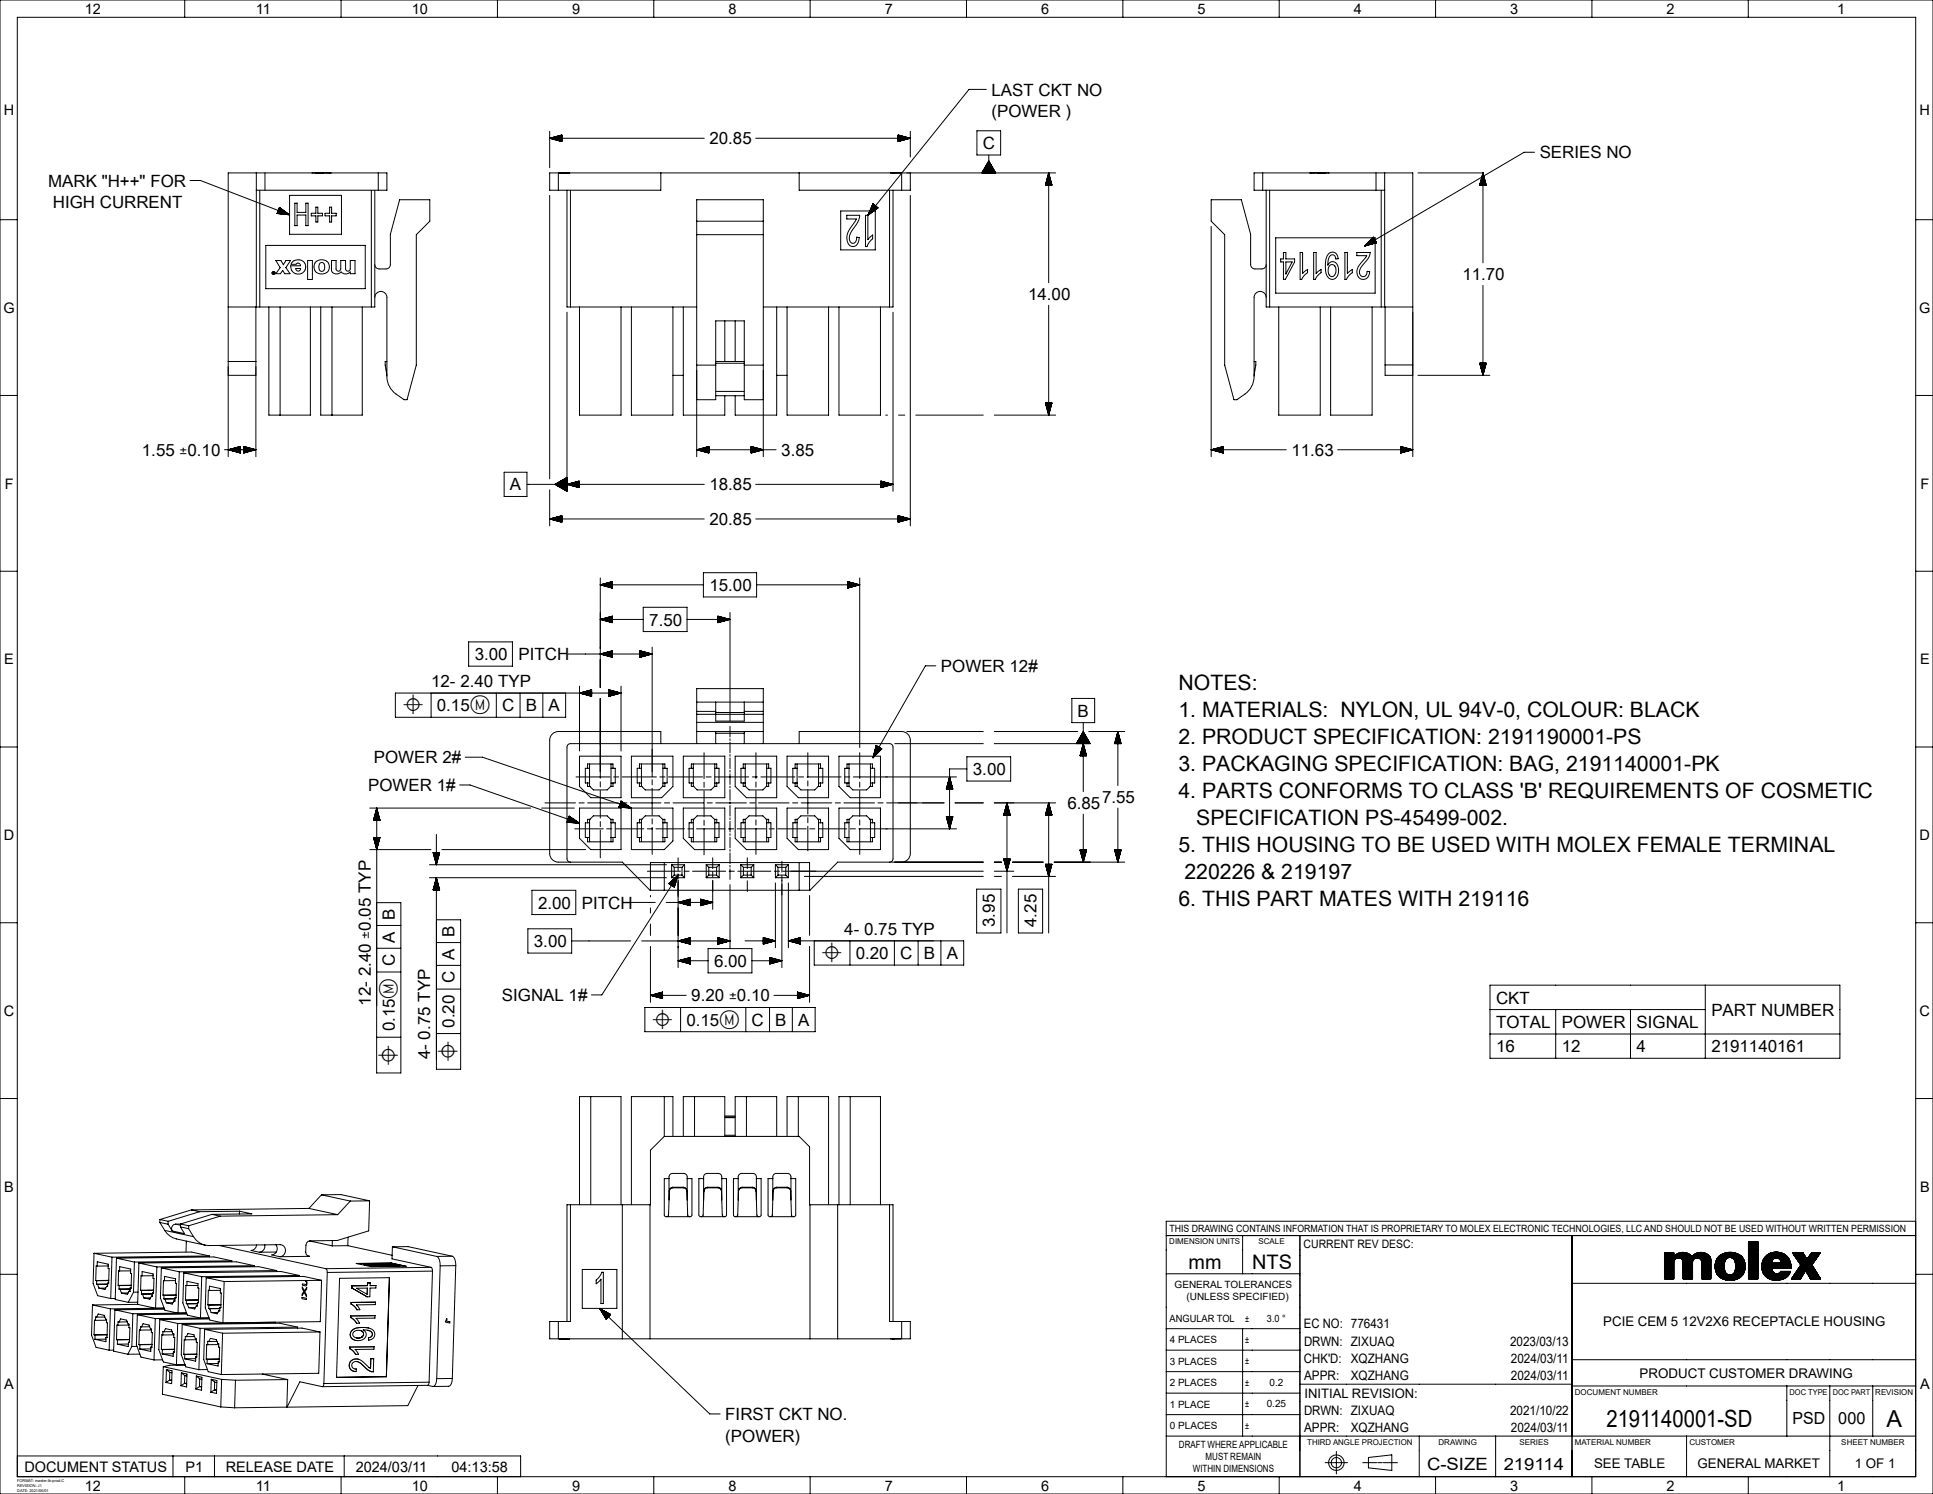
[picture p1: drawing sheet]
<svg xmlns="http://www.w3.org/2000/svg" width="559mm" height="432mm" viewBox="0 0 559 432" stroke-linecap="round" stroke-linejoin="round" font-family="sans-serif">
<defs><g id="words">
<text font-size="6.9" x="464.4" y="412.3">2191140001-SD</text>
<text font-size="6.7" x="545.4" y="412.3">A</text>
<g font-size="6.1">
<text x="340.7" y="199.5">NOTES:</text>
<text x="340.7" y="207.3">1. MATERIALS: NYLON, UL 94V-0, COLOUR: BLACK</text>
<text x="340.7" y="215.1">2. PRODUCT SPECIFICATION: 2191190001-PS</text>
<text x="340.7" y="222.9">3. PACKAGING SPECIFICATION: BAG, 2191140001-PK</text>
<text x="340.7" y="230.7">4. PARTS CONFORMS TO CLASS 'B' REQUIREMENTS OF COSMETIC</text>
<text x="345.8" y="238.5">SPECIFICATION PS-45499-002.</text>
<text x="340.7" y="246.3">5. THIS HOUSING TO BE USED WITH MOLEX FEMALE TERMINAL</text>
<text x="342.4" y="254.2">220226 &amp; 219197</text>
<text x="340.7" y="262">6. THIS PART MATES WITH 219116</text>
</g>
<g font-size="5.8">
<text x="343.6" y="366.8">mm</text>
<text x="361.9" y="366.8">NTS</text>
</g>
<g font-size="5.7">
<text x="116.6" y="205.6">⌖</text>
<text x="135.8" y="205.6">Ⓜ</text>
<text x="237.7" y="277.2">⌖</text>
<text x="114.1" y="288.6" transform="rotate(-90 114.1 288.6)">Ⓜ</text>
<text x="188.8" y="296.4">⌖</text>
<text x="207.9" y="296.4">Ⓜ</text>
<text x="114.1" y="307.8" transform="rotate(-90 114.1 307.8)">⌖</text>
<text x="131.4" y="306.7" transform="rotate(-90 131.4 306.7)">⌖</text>
</g>
<g font-size="4.9">
<text x="286.6" y="27.6">LAST CKT NO</text>
<text x="286.6" y="33.8">(POWER )</text>
<text x="205.1" y="41.7">20.85</text>
<text x="284.1" y="43">C</text>
<text x="445.1" y="45.8">SERIES NO</text>
<text x="13.9" y="53.9">MARK &quot;H++&quot; FOR</text>
<text x="15.3" y="60.2">HIGH CURRENT</text>
<text x="422.8" y="81">11.70</text>
<text x="297.2" y="86.7">14.00</text>
<text x="41" y="131.7">1.55</text>
<text x="225.9" y="131.7">3.85</text>
<text x="373.3" y="131.7">11.63</text>
<text x="147.4" y="141.7">A</text>
<text x="205.1" y="141.7">18.85</text>
<text x="205.1" y="151.7">20.85</text>
<text x="205.1" y="170.8">15.00</text>
<text x="187.7" y="180.8">7.50</text>
<text x="137.2" y="190.8">3.00</text>
<text x="149.9" y="190.8">PITCH</text>
<text x="272" y="194.2">POWER 12#</text>
<text x="124.6" y="198.6">12- 2.40 TYP</text>
<text x="126.3" y="205.6">0.15</text>
<text x="145.1" y="205.6">C</text>
<text x="152" y="205.6">B</text>
<text x="158.6" y="205.6">A</text>
<text x="311.5" y="207.1">B</text>
<text x="108.1" y="220.6">POWER 2#</text>
<text x="281.3" y="224">3.00</text>
<text x="106.4" y="228.7">POWER 1#</text>
<text x="308.6" y="233.8">6.85</text>
<text x="318.6" y="232.1">7.55</text>
<text x="155.5" y="262.6">2.00</text>
<text x="168.2" y="262.6">PITCH</text>
<text x="114.1" y="265.8" transform="rotate(-90 114.1 265.8)">B</text>
<text x="287.6" y="267.9" transform="rotate(-90 287.6 267.9)">3.95</text>
<text x="299.7" y="267.9" transform="rotate(-90 299.7 267.9)">4.25</text>
<text x="114.1" y="272.4" transform="rotate(-90 114.1 272.4)">A</text>
<text x="131.4" y="270.8" transform="rotate(-90 131.4 270.8)">B</text>
<text x="154.3" y="273.7">3.00</text>
<text x="244.1" y="270.2">4- 0.75 TYP</text>
<text x="114.1" y="279.3" transform="rotate(-90 114.1 279.3)">C</text>
<text x="131.4" y="277.4" transform="rotate(-90 131.4 277.4)">A</text>
<text x="206.4" y="279.4">6.00</text>
<text x="247.4" y="277.2">0.20</text>
<text x="260.2" y="277.2">C</text>
<text x="267.1" y="277.2">B</text>
<text x="273.7" y="277.2">A</text>
<text x="131.4" y="284.2" transform="rotate(-90 131.4 284.2)">C</text>
<text x="107.2" y="290.7" transform="rotate(-90 107.2 290.7)">12- 2.40</text>
<text x="145.1" y="289.3">SIGNAL 1#</text>
<text x="199.9" y="289.4">9.20</text>
<text x="432.5" y="290">CKT</text>
<text x="494.7" y="293.5">PART NUMBER</text>
<text x="114.1" y="298.1" transform="rotate(-90 114.1 298.1)">0.15</text>
<text x="131.4" y="297.1" transform="rotate(-90 131.4 297.1)">0.20</text>
<text x="198.4" y="296.4">0.15</text>
<text x="217.3" y="296.4">C</text>
<text x="224.1" y="296.4">B</text>
<text x="230.7" y="296.4">A</text>
<text x="432.5" y="297.1">TOTAL</text>
<text x="451.5" y="297.1">POWER</text>
<text x="473.1" y="297.1">SIGNAL</text>
<text x="432.5" y="304.1">16</text>
<text x="451.5" y="304.1">12</text>
<text x="473.1" y="304.1">4</text>
<text x="494.7" y="304.1">2191140161</text>
<text x="124.4" y="306.2" transform="rotate(-90 124.4 306.2)">4- 0.75 TYP</text>
<text x="209.7" y="410.4">FIRST CKT NO.</text>
<text x="209.7" y="416.7">(POWER)</text>
<text x="412.6" y="424.8">C-SIZE</text>
</g>
<g font-size="4.8">
<text x="518.2" y="411.6">PSD</text>
<text x="531.4" y="411.6">000</text>
<text x="434.7" y="424.7">219114</text>
</g>
<g font-size="4.4">
<text x="51.9" y="131.7">±0.10</text>
<text x="107.2" y="271.3" transform="rotate(-90 107.2 271.3)">±0.05 TYP</text>
<text x="210.8" y="289.4">±0.10</text>
</g>
<g font-size="4.2">
<text x="24.5" y="4">12</text>
<text x="74" y="4">11</text>
<text x="119" y="4">10</text>
<text x="165.4" y="4">9</text>
<text x="210.6" y="4">8</text>
<text x="255.8" y="4">7</text>
<text x="301" y="4">6</text>
<text x="346.2" y="4">5</text>
<text x="391.4" y="4">4</text>
<text x="436.6" y="4">3</text>
<text x="481.8" y="4">2</text>
<text x="531.1" y="4">1</text>
<text x="1.1" y="33.2">H</text>
<text x="554.9" y="33.2">H</text>
<text x="1" y="90.4">G</text>
<text x="554.8" y="90.4">G</text>
<text x="1.4" y="141.2">F</text>
<text x="555.2" y="141.2">F</text>
<text x="1.3" y="192">E</text>
<text x="555.1" y="192">E</text>
<text x="1.1" y="242.8">D</text>
<text x="554.9" y="242.8">D</text>
<text x="1.1" y="293.6">C</text>
<text x="554.9" y="293.6">C</text>
<text x="1.3" y="344.4">B</text>
<text x="555.1" y="344.4">B</text>
<text x="1.3" y="401.6">A</text>
<text x="555.1" y="401.6">A</text>
<text x="7.1" y="425.3">DOCUMENT STATUS</text>
<text x="53.6" y="425.3">P1</text>
<text x="65.2" y="425.3">RELEASE DATE</text>
<text x="102.8" y="425.3">2024/03/11</text>
<text x="130.5" y="425.3">04:13:58</text>
<text x="24.5" y="430.8">12</text>
<text x="74" y="430.8">11</text>
<text x="119" y="430.8">10</text>
<text x="165.4" y="430.8">9</text>
<text x="210.6" y="430.8">8</text>
<text x="255.8" y="430.8">7</text>
<text x="301" y="430.8">6</text>
<text x="346.2" y="430.8">5</text>
<text x="391.4" y="430.8">4</text>
<text x="436.6" y="430.8">3</text>
<text x="481.8" y="430.8">2</text>
<text x="531.1" y="430.8">1</text>
</g>
<g font-size="3.9">
<text x="463.5" y="383.4">PCIE CEM 5 12V2X6 RECEPTACLE HOUSING</text>
<text x="474" y="398.2">PRODUCT CUSTOMER DRAWING</text>
<text x="460.8" y="424.4">SEE TABLE</text>
<text x="490.7" y="424.4">GENERAL MARKET</text>
<text x="536.2" y="424.4">1 OF 1</text>
</g>
<g font-size="3.8">
<text x="377" y="383.9">EC NO: 776431</text>
<text x="377" y="388.9">DRWN: ZIXUAQ</text>
<text x="436.5" y="388.9">2023/03/13</text>
<text x="377" y="393.9">CHK'D:</text>
<text x="390.5" y="393.9">XQZHANG</text>
<text x="436.8" y="393.9">2024/03/11</text>
<text x="377" y="398.9">APPR:</text>
<text x="390.5" y="398.9">XQZHANG</text>
<text x="436.8" y="398.9">2024/03/11</text>
<text x="377.1" y="403.9">INITIAL REVISION:</text>
<text x="377" y="408.9">DRWN: ZIXUAQ</text>
<text x="377" y="413.9">APPR:</text>
<text x="390.5" y="413.9">XQZHANG</text>
<text x="436.5" y="408.9">2021/10/22</text>
<text x="436.8" y="413.9">2024/03/11</text>
</g>
<text font-size="3.4" x="376.9" y="360.7">CURRENT REV DESC:</text>
<g font-size="2.9">
<text x="338" y="356.1">THIS DRAWING CONTAINS INFORMATION THAT IS PROPRIETARY TO MOLEX ELECTRONIC TECHNOLOGIES, LLC AND SHOULD NOT BE USED WITHOUT WRITTEN PERMISSION</text>
<text x="339.6" y="372.2">GENERAL TOLERANCES</text>
<text x="343" y="375.8">(UNLESS SPECIFIED)</text>
<text x="338.1" y="382">ANGULAR TOL</text>
<text x="360" y="381.9">±</text>
<text x="366.3" y="382">3.0 °</text>
<text x="338.2" y="388.2">4 PLACES</text>
<text x="360" y="388.2">±</text>
<text x="338.2" y="394.4">3 PLACES</text>
<text x="360" y="394.4">±</text>
<text x="338.2" y="400.6">2 PLACES</text>
<text x="360" y="400.6">±</text>
<text x="367" y="400.6">0.2</text>
<text x="338.2" y="406.8">1 PLACE</text>
<text x="360" y="406.8">±</text>
<text x="366.2" y="406.8">0.25</text>
<text x="338.2" y="413">0 PLACES</text>
<text x="360" y="413">±</text>
<text x="340.8" y="418.4">DRAFT WHERE APPLICABLE</text>
<text x="344.8" y="425.6">WITHIN DIMENSIONS</text>
<text x="348.5" y="422">MUST REMAIN</text>
</g>
<text font-size="2.4" x="542.1" y="403.1">REVISION</text>
<g font-size="2.3">
<text x="338" y="359.6">DIMENSION UNITS</text>
<text x="363.8" y="359.6">SCALE</text>
<text x="455.3" y="403.1">DOCUMENT NUMBER</text>
<text x="517.3" y="403.1">DOC TYPE</text>
<text x="529.8" y="403.1">DOC PART</text>
<text x="377.9" y="417.6">THIRD ANGLE PROJECTION</text>
<text x="415.9" y="417.6">DRAWING</text>
<text x="439.2" y="417.6">SERIES</text>
<text x="455.3" y="417.6">MATERIAL NUMBER</text>
<text x="488.4" y="417.6">CUSTOMER</text>
<text x="532.3" y="417.6">SHEET NUMBER</text>
</g>
<g font-size="1.1">
<text x="5" y="428.3">FORMAT: master-tb-prod-C</text>
<text x="5" y="429.7">REVISION: J1</text>
<text x="5" y="431.1">DATE: 2021/05/01</text>
</g>
</g></defs>
<g fill="none" stroke="#000" stroke-width=".29">
<path d="M0 0h558.8v431.8h-558.8zM5 5h548.8v421.8h-548.8zM53.4 0v5M98.6 0v5M143.8 0v5M189 0v5M234.2 0v5M279.4 0v5M324.6 0v5M369.8 0v5M415 0v5M460.2 0v5"/>
<path d="M505.4 0v5M158.9 38v10.5M158.9 40h44.7M158.9 40l3.5 .9M159.1 39.9h3.3M159.5 39.8h2.9M159.7 39.8h2.7M159.9 39.7h2.5M160.2 39.6h2.2M160.4 39.6h2M160.8 39.5h1.6M161 39.4h1.4"/>
<path d="M161.4 39.3h1M161.6 39.3h.8M161.7 39.2h.7M162.1 39.1h.3M162.3 39h.1M162.4 39v1.9M162.4 39l-3.5 1M218.5 40h44.7M259.7 39v1.9M259.7 39h.1M259.7 39.1h.2M259.7 39.1l.6 .1"/>
<path d="M259.7 39.3h.8M259.7 39.3h1M259.7 39.4h1.4M259.7 39.5h1.6M259.7 39.5l1.9 .1M259.7 39.6h2.1M259.7 39.7h2.5M259.7 39.8h2.7M259.7 39.8h2.9M259.7 39.9h3.3M259.7 39l3.5 1M263.2 38v7.4"/>
<path d="M263.2 40l-3.5 .9M282.4 37.8h6.9v7h-6.9zM285.1 25.8h-5l-29.2 36.4M54.9 52.2h3l25.8 9.9M74.1 50h2.5M74.1 55h2.5M74.1 50v38.7M74.1 50h-8.1v82M75.1 55v33.7M76.6 50h32.7M76.6 55h32.7M76.6 50v5"/>
<path d="M80.8 60h.1M80.8 60l2.9 2.1M80.8 60l-.7 1.7 3.6 .4M83.7 56.5h15v11.2h-15zM85.2 58.7h.7v2.7h2.5v-2.7h.7v6.5h-.7v-3h-2.5v3h-.7zM90.2 50h.4zM91 50h2.8zM91.3 59.9h.6v1.7h1.3v.8h-1.3v1.8h-.6v-1.8h-1.3v-.8h1.3zM92.4 50h1.1zM94.1 50h1.6zM95.3 59.9h.6v1.7h1.3v.8h-1.3v1.8h-.6v-1.8h-1.3v-.8h1.3zM107.3 55v33.7"/>
<path d="M108.3 55v33.7h-1M109.3 50h2.5v5h-2.5M109.3 50v5M158.9 56.5v81.9M159.1 40h3.3M159.5 40.1h2.9M159.7 40.2h2.7M160 40.3h2.4M160.2 40.3h2.2M160.4 40.4h2M160.8 40.5h1.6M161 40.5h1.4"/>
<path d="M161.4 40.6h1M161.4 50h-2.5v5h2.5M161.4 50h99.3M161.4 50v5M161.6 40.7h.8M161.7 50h3zM161.9 40.8h.5M162.1 40.8h.3M162.3 40.9h.1M163.9 55v33.7h1M164.9 55v33.7M191 50v5h-29.6"/>
<path d="M231 50v5h29.7M252.3 58.9l1.5 1.2M252.3 58.9l-1.4 3.3M252.4 58.9l-.1 .1M252.4 59l-.2 .2M252.4 59l-.3 .5M252.5 59.1l-.5 .6M252.6 59.1l-.8 1M252.6 59.2l-.8 1.1M252.7 59.2l-1 1.2M252.8 59.2l-1.3 1.6M252.8 59.3l-1.4 1.7"/>
<path d="M252.9 59.3l-1.6 2M253 59.5l-2 2.6M253.2 59.6l-2.2 2.5M253.2 59.6l-1.8 2.3M253.3 59.7l-1.8 2.1M253.3 59.7l-1.5 1.8M253.4 59.7l-1.4 1.7M253.4 59.8l-1.2 1.5M253.5 59.8l-1 1.3M253.6 59.9l-1 1.1M253.7 60l-.4 .5M257.2 55v33.7"/>
<path d="M257.4 50h3zM258.2 55v33.7h-1M259.7 40.9h.1M259.7 40.8h.2M259.7 40.8h.4M259.7 40.6h1M259.7 40.5h1.6M259.7 40.3h2.1M259.7 40.3h2.3M259.7 40.1h2.9M260.5 40.7h-.8M260.7 50h2.5v5h-2.5"/>
<path d="M260.7 50v5M261.1 40.5l-1.4 .1M261.6 40.4h-1.9M262.4 40.2h-2.7M263 40l-3.3 .1M263.2 56.5v95.5M283.8 50h.1M283.9 49.9v.1M284 49.7v.3M284 49.6v.4M284.1 49.5v.5M284.2 49.3v.7"/>
<path d="M284.2 49.2l.1 .8h-22.1M284.3 49.1v.9M284.4 49v1M284.4 48.9v1.1M284.6 48.7v1.3M284.6 48.6v1.4M284.7 48.4v1.6M284.8 48.4v1.6M284.8 48.3v1.7M284.9 48.1v1.9M285 48v2M285.1 47.8v2.2"/>
<path d="M285.1 47.7v2.3M285.2 47.6v2.4M285.3 47.5v2.5M285.3 47.4v2.6M285.4 47.2v2.8M285.5 47.1v2.9M285.6 46.9v3.1M285.6 46.8v3.2M285.7 46.8v3.2M285.8 46.6v3.4M285.8 44.8v5.2M285.9 46.6v3.4"/>
<path d="M285.9 46.7v3.3M286.1 46.8v3.2M286.1 46.9v3.1M286.2 47.1v2.9M286.3 47.2v2.8M286.3 47.3v2.7M286.4 47.5v2.5M286.5 47.6v2.4M286.6 47.7v2.3M286.6 47.8v2.2M286.7 47.9v2.1M286.8 48.1v1.9"/>
<path d="M286.8 48.2v1.8M286.9 48.4v1.6M287 48.4v1.6M287 48.5v1.5M287.1 48.7v1.3M287.2 48.8v1.2M287.3 49v1M287.3 49.1v.9M287.4 49.2v.8h17.8M287.5 49.3v.7M287.5 49.4v.6M287.6 49.6v.4"/>
<path d="M287.7 49.7v.3M287.8 49.9v.1M287.8 50h.1M302.2 53.4v.1M302.3 53v.5M302.4 52.8v.7M302.4 52.6v.9M302.5 52.3v1.2M302.6 52.1v1.4M302.7 51.7v1.8M302.7 51.5v2M302.9 51.1v2.4"/>
<path d="M302.9 50.9v2.6M303 50.7v2.8M303.1 50.4v3.1M303.1 50.2v3.3M303.2 50v31.7M303.2 50l.9 3.5h-1.9M303.2 50l-1 3.5M303.3 50.4v3.1M303.3 50.5v3M303.4 50.7v2.8M303.5 51.1v2.4M303.5 51.3v2.2"/>
<path d="M303.6 51.7v1.8M303.7 51.9v1.6M303.8 52.3v1.2M303.8 52.4v1.1M303.9 52.6v.9M304 53v.5M304 53.2v.3M365 50h-2.5v5h2.5M365 50h32.8M365 55h32.8M365 50v5M366 55v33.7h1"/>
<path d="M367 55v33.7M378.6 50h1.7zM380.6 50h2.8zM380.9 50h1.1zM383.8 50h.4zM397.8 50h2.5M397.8 55h2.5M397.8 50v5M399.3 55v33.7M400.3 50h8.1v82M400.3 50v38.7M409.9 50h19"/>
<path d="M427.8 53.5h1.8M427.8 53.4v.1M427.8 53.2v.3M427.9 52.8v.7M428 52.6v.9M428.1 52.3v1.2M428.1 52.1v1.4M428.2 51.9v1.6M428.3 51.5v2M428.3 51.3v2.2M428.4 50.9v2.6M428.5 50.7v2.8"/>
<path d="M428.6 50.4v3.1M428.7 50.2v3.3M428.7 50v26M428.7 50l-.9 3.5M428.7 50l.9 3.5M428.8 50.2v3.3M428.9 50.5v3M428.9 50.7v2.8M429 51.1v2.4M429.1 51.3v2.2M429.2 51.7v1.8M429.2 51.9v1.6"/>
<path d="M429.3 52.1v1.4M429.4 52.4v1.1M429.4 52.6v.9M429.5 53v.5M429.6 53.2v.3M429.6 53.4v.1M443.6 44h-3l-46.2 27.1M0 63.5h5M76.8 70.9h28.8v12.5h-28.8zM78.9 78.7l.3 .1M78.9 78.7h.1M78.9 78.7v.4h.4v-.4l-.3 .3 .2-.1"/>
<path d="M79.7 75.3h1.5l.7 1.2 .8-1.2h1.3l-1.4 2 1.2 1.8h-1.5l-.6-.9-.6 .9h-1.3l1.2-1.8zM80.1 61.7h.1M80.1 61.6l.3 .1M80.2 61.5l.8 .3M80.3 61.2l2 .8M80.3 61.1l2.2 .9M80.4 61.1l2.5 .9M80.4 61l2.7 1M80.4 60.9l3.1 1.2M80.6 60.5l2 .8M80.6 61.8l-.4-.2 .6 .2M80.6 60.4l1.8 .8"/>
<path d="M80.7 60.2l.9 .4M80.7 60.2l.8 .3M80.7 60.1l.6 .3M81 60.1l-.2-.1 .4 .2M81.2 61.8l-1-.3 1.4 .4M81.8 61.9l-1.5-.6 1.8 .6M82 60.8l-1.4-.5 1.5 .6M82.9 61.5l-2.4-.9 2.6 1M83.2 61.8l-2.7-1.1 3.1 1.3M84.7 75.6a2.2 2.2 0 0 1 2.4-.4 2.2 2.2 0 0 1 1.3 2.2 2.18 2.18 0 0 1-2.5 1.8 2.18 2.18 0 0 1-1.9-2.4h2.9a.7 .7 0 0 0-.5-.7 .7 .7 0 0 0-.8 .3h-1.4zM85.5 77.6h1.4a.68 .68 0 0 1-.7 .8 .68 .68 0 0 1-.7-.8zM86.9 76.8h.1"/>
<path d="M88.9 75.3h1.4v5.5h-1.4zM91.3 75.6a2.23 2.23 0 0 1 2.6-.4 2.23 2.23 0 0 1 1.3 2.2 2.21 2.21 0 0 1-3.1 1.7 2.21 2.21 0 0 1-.8-3.5zM92.6 76a1.1 1.1 0 0 1 1.2 .4 1.1 1.1 0 0 1 0 1.3 .82 .82 0 0 1-.9 .7 .82 .82 0 0 1-.7-1v-.8zM95.8 75.3h1.3v2.4a.68 .68 0 0 0 .7 .7 .68 .68 0 0 0 .7-.7v-2.4h1.4v2.4a.68 .68 0 0 0 .7 .7 .68 .68 0 0 0 .7-.7v-2.4h1.3v3.8h-1.3v-.5a1.75 1.75 0 0 1-2.7 0 1.61 1.61 0 0 1-2.8-.5zM108.3 76.5a1.25 1.25 0 0 0 1.3 1.2h2a1.25 1.25 0 0 0 1.2-1.2v-8.8l2.7-10h8.7v6.2l-3.9 3.9v37.7l-2.6 10h-.9a10.1 10.1 0 0 1-4.3-3.8l-.5-1.4-.2-1.5v-22.8a1.75 1.75 0 0 0-1.7-1.8 1.75 1.75 0 0 0-1.8 1.8M201.4 67.8h19.3M201.4 63.9h19.3M243 61h10v11.2h-10zM244.8 62.2h3.7l-.5 2-1.9 2.7a2.48 2.48 0 0 0 0 3.3l.5 .2a1.47 1.47 0 0 0 1.1-1.9l.7 .2a2.08 2.08 0 0 1-2.3 2.5 3.4 3.4 0 0 1-.7-4.6l2.2-3.3h-2.8zM250.2 62.2h.7v7.1l1.4-1.4v1.1l-1 1.1-.7 1.2h-.4zM251.2 61.5l1.7-2.1-1.8 2.3M253.1 60.6l.5-.7-.7 .8"/>
<path d="M253.7 60l-.3 .4M253.8 60l-.2 .3M253.8 60.1h-.1M253.8 60.1l-2.9 2.1M350.1 65.4v66.6M366 76.5a1.25 1.25 0 0 1-1.2 1.2h-2a1.25 1.25 0 0 1-1.3-1.2v-8.8l-2.6-10h-8.8v6.2l3.9 3.9v37.7l2.7 10h.9a10.1 10.1 0 0 0 4.2-3.8l.6-1.4 .1-1.5v-22.8a1.75 1.75 0 0 1 1.8-1.8 1.75 1.75 0 0 1 1.7 1.8M368.8 68.7h28.7v16h-28.7zM371 73h.7v1.8h2.6v.9l-2.7 5h-.6v-5h-.8v-.9h.8zM371.7 75.7h1.8l-1.8 3.5zM375.8 73h.8v6l1.4-1.1v.9l-1.1 .9-.6 1.1h-.5zM379.8 73h.7v6l1.4-1.1v.9l-1 .9-.7 1.1h-.4zM384.1 73.3a1.65 1.65 0 0 1 1.9-.3 1.65 1.65 0 0 1 .9 1.8l-.7 .1a1.04 1.04 0 0 0-1.3-1.2 3.1 3.1 0 0 0-1 2.9 1.5 1.5 0 0 1 1.5-1 1.5 1.5 0 0 1 1.3 1.2 2.71 2.71 0 0 1-1.6 4 2.53 2.53 0 0 1-1.9-2.9v-1.8a4.3 4.3 0 0 1 .9-2.8z"/>
<path d="M384.3 76.9a1.03 1.03 0 0 1 1.1-.4 1.03 1.03 0 0 1 .7 .9 1.97 1.97 0 0 1-1.1 2.6 2.03 2.03 0 0 1-.7-3.1zM388.8 73h.7v6l1.4-1.1v.9l-1 .9-.7 1.1h-.4zM392.2 73h3.9l-.6 1.7-1.9 2.3a1.71 1.71 0 0 0 .5 3 1.3 1.3 0 0 0 1.1-1.6l.8 .1a1.91 1.91 0 0 1-2.1 2.3 1.91 1.91 0 0 1-1.6-2.7 11.3 11.3 0 0 1 2.7-3.9l.1-.3h-2.9zM394.6 71.1l2.9-1.7-3.1 1.7M395.1 70.4l2.2-1.3-2.4 1.6M395.6 70l1.7-1-1.9 1.1M395.8 69.7l1.4-.8-1.5 1M396.2 69.3l.9-.5-1 .7M397 68.6h-.1M397 68.6l-.2 .2M397.1 68.7l-.4 .2M397.1 68.7l-.6 .3"/>
<path d="M397.1 68.7l-.7 .5M397.2 68.9l-1.2 .7M397.3 69.1l-2 1.2M397.4 69.3l-2.7 1.5M397.4 69.3l-2.8 1.7M397.5 70.3l.4-.2-.6 .2M397.5 69.4l-2.7 1.6M397.5 69.5l-2.5 1.5M397.6 69.5l-2.4 1.4M397.6 69.6l-2.2 1.3M397.6 69.6l-2 1.2M397.6 69.7l-1.8 1.1"/>
<path d="M397.7 69.7l-1.7 1M397.7 69.8l-1.5 .9M397.7 69.8l-1.4 .8M397.7 69.8l-1.2 .8M397.8 69.9l-1.1 .6M397.8 69.9l-.9 .5M397.8 70l-.7 .4M397.9 70.1l-.2 .1M397.9 70.1v.1M397.9 70.2l-3.5 .9M397.9 70.2l-.9-1.7-2.6 2.6M553.8 63.5h5"/>
<path d="M66 88.7h8.1M74 88.7v43.3M74.1 88.7h1M75.1 88.7h32.2M77.7 88.7v31.3h12v-31.3M81 88.7v31.3M92.7 88.7v31.3h12v-31.3M96 88.7v31.3M163.9 90.2v51.8M164.9 88.7h36.5M167.5 88.7v31.3h12v-31.3M182.5 88.7v31.3h12v-31.3"/>
<path d="M197.5 88.7v31.3h12v-5.6M209.5 92.7v11.8M212.5 92.7v11.8M220.7 88.7h36.5M224.5 88.7v31.3h-12v-5.6M227.5 88.7v31.3h12v-31.3M242.5 88.7v31.3h12v-31.3M258.2 90.2v51.8M303.2 88.2v31.8M367 88.7h32.3M369.7 88.7v31.3h12v-31.3M384.7 88.7v31.3h12v-31.3"/>
<path d="M399.3 88.7h1M400.3 88.7h8.1M400.4 88.7v19.8h8M428.7 82.5v26M0 114.3h5M66 104.5h8M66 108.5h8M111.8 104.5h-.5l.5 4M194.5 108.5h3M201.4 115.5h5.5v-22.8h8.3v22.8h5.5M201.4 105.5h5.5M206.9 104.5h8.3"/>
<path d="M206.9 105h8.3M206.9 114.4h8.3M206.9 113.1h8.3M215.2 105.5h5.5M224.5 108.5h3M256 120h.6M259.7 120h1.9M264.7 120h19.6M287.4 120h17.8M302.2 116.5h1.9l-.9 3.5M302.2 116.5l1 3.5M302.2 116.5v.1"/>
<path d="M302.3 116.5v.4M302.4 116.5v.6M302.4 116.5v.8M302.5 116.5v1.2M302.6 116.5v1.4M302.6 116.5l.1 1.8M302.7 116.5v2M302.8 116.5l.1 2.3M302.9 116.5v2.5M303 116.5v2.7M303 116.5l.1 3.1M303.1 116.5v3.3"/>
<path d="M303.3 116.5v3.1M303.3 116.5v2.9M303.4 116.5v2.7M303.5 116.5v2.3M303.6 116.5l-.1 2.2M303.6 116.5v1.8M303.7 116.5v1.6M303.8 116.5v1.2M303.8 116.5v1M303.9 116.5v.8M304 116.5v.4M304.1 116.5l-.1 .3"/>
<path d="M362.5 104.5h.5l-.5 4M400.4 105.5h8M409.9 108.5h20.8M427.8 105h1.8M427.8 105l.9 3.5M427.8 105v.1M427.8 105v.3M427.9 105v.6M428 105v.8M428 105l.1 1.2M428.1 105v1.4M428.2 105v1.6"/>
<path d="M428.2 105l.1 2M428.3 105v2.2M428.4 105v2.5M428.5 105v2.7M428.6 105v3.1M428.7 105v3.3M428.8 105v3.3M428.9 105v2.9M429 105l-.1 2.7M429 105v2.3M429.1 105v2.2M429.2 105v1.8"/>
<path d="M429.2 105v1.6M429.3 105v1.4M429.4 105v1M429.5 105l-.1 .8M429.5 105v.4M429.6 105v.3M429.6 105v.1M429.6 105l-.9 3.5M553.8 114.3h5M64.9 130h9.1M66.2 130h3.3M66.4 130.1h3.1"/>
<path d="M66.4 129.9h3.1M66.5 130.1h3M66.5 129.8h3M66.9 130.2h2.6M66.9 129.7h2.6M67.1 130.3h2.4M67.1 129.7h2.4M67.5 130.4h2M67.5 129.6h2M67.7 130.4h1.8M67.7 129.5h1.8M67.9 130.5h1.6"/>
<path d="M67.9 129.5h1.6M68.2 130.6h1.3M68.2 129.4h1.3M68.4 130.6h1.1M68.4 129.3h1.1M68.8 130.7h.7M68.8 129.2h.7M69 130.8h.5M69 129.2h.5M69.4 130.9h.1M69.4 129.1h.1M69.5 129l-3.5 1 3.5 .9"/>
<path d="M69.5 129v1.9M70.5 130.4h1.8M70.5 130.4h2M70.5 130.2h2.5M70.5 130.1h3.1M70.5 130h3.3M70.5 130.9h.1M70.5 130.7h.6M70.5 130.6h1.2M70.5 129.1h.1M70.5 129.1l.4 .1M70.5 129.2h.6"/>
<path d="M70.5 129.3h1M70.5 129.4h1.2M70.5 129.4l1.6 .1M70.5 129.5h1.8M70.5 129.6h2M70.5 129.6l2.3 .1M70.5 129.7h2.5M70.5 129.8h2.9M70.5 129.9h3.1M70.5 129l3.5 1M70.5 129v1.9M70.9 130.8h-.4"/>
<path d="M71.5 130.6l-1 .1M72.1 130.5h-1.6M72.8 130.3h-2.3M73.4 130.1l-2.9 .1M74 130l-3.5 .9M145.7 136.5h6.6v7h-6.6zM152.3 140h51.3M160.5 139.9h3.4M160.7 139.8h3.2M160.8 139.8h3.1M160.9 139.7h3M161 139.6h2.9"/>
<path d="M161.1 139.6h2.8M161.3 139.5h2.6M161.4 139.4h2.5M161.5 139.4h2.4M161.7 139.3h2.2M161.7 139.2h2.2M161.9 139.1h2M162 139.1h1.9M162.1 139h1.8M162.3 138.9h1.6M162.4 138.9h1.5M162.5 138.8h1.4"/>
<path d="M162.6 138.7h1.3M162.7 138.7h1.2M162.9 138.5h1M163 138.5h.9M163.2 138.4h.7M163.3 138.3h.6M163.4 138.2h.5M163.5 138.2h.4M163.6 138.1h.3M163.8 138h.1M163.9 138h.1M164.1 139.9h3.3"/>
<path d="M164.5 139.8h2.9M164.7 139.8h2.7M165 139.7h2.4M165.2 139.6h2.2M165.4 139.6h2M165.8 139.5h1.6M166 139.4h1.4M166.4 139.3h1M166.6 139.3h.8M166.7 139.2h.7M167.1 139.1h.3M167.3 139.1h.1"/>
<path d="M167.4 139.1l-3.5 .9 3.5 .9M167.4 139.1v1.8M201.4 132v-74.3h19.3v74.3M201.4 130h23M201.6 129.9h3.3M201.8 130.1h3.1M201.8 129.9h3.1M202 130.1h2.9M202.2 129.8h2.7M202.4 130.2h2.5M202.4 129.7h2.5M202.5 130.3h2.4"/>
<path d="M202.5 129.7h2.4M202.7 130.3h2.2M202.9 129.6h2M203.1 130.4h1.8M203.1 129.5h1.8M203.3 130.5h1.6M203.5 129.4h1.4M203.7 130.6h1.2M203.7 129.4h1.2M203.9 130.7h1M204.1 130.7h.8M204.1 129.3h.8"/>
<path d="M204.2 129.2h.7M204.4 130.8h.5M204.4 129.2h.5M204.6 130.9h.3M204.8 129.1h.1M204.9 129.1v1.8l-3.5-.9M204.9 129.1l-3.5 .9M217.2 129.1l3.5 .9-3.5 .9zM217.2 130.4h1.7M217.2 130.3h2.3M217.2 130.2h2.5M217.2 130.1h3.1"/>
<path d="M217.2 129.9h3.3M217.2 130.8h.4M217.2 130.7h1M217.2 130.6h1.2M217.2 129.1h.1M217.2 129.1l.4 .1M217.2 129.2h.6M217.2 129.3h.8M217.2 129.3l1.2 .1M217.2 129.4h1.4M217.2 129.5h1.7M217.2 129.6h1.9"/>
<path d="M217.2 129.6l2.3 .1M217.2 129.7h2.5M217.2 129.8h2.7M217.2 129.8l3.1 .1M217.4 130.9h-.2M218 130.7l-.8 .1M218.5 140h39.7M218.8 130.5h-1.6M219.3 130.3l-2.1 .1M220.1 130.1l-2.9 .1M254.7 139.1h.1M254.7 139.1h.2"/>
<path d="M254.7 139.2h.6M254.7 139.3h.8M254.7 139.3h1M254.7 139.4h1.4M254.7 139.5h1.6M254.7 139.5l1.9 .1M254.7 139.6h2.1M254.7 139.7h2.3M254.7 139.7l2.7 .1M254.7 139.8h2.9M254.7 139.9h3.3M254.7 139.1l3.5 .9"/>
<path d="M254.7 139.1v1.8M258.2 140l-3.5 .9M350.1 130h21.7M350.3 129.9h3.3M350.5 130.1h3.1M350.5 129.9h3.1M350.7 130.1h2.9M350.9 129.8h2.7M351.1 130.2h2.5M351.1 129.7h2.5M351.3 130.3h2.3M351.3 129.7h2.3"/>
<path d="M351.5 130.3h2.1M351.7 129.6h1.9M351.8 130.4h1.8M351.8 129.5h1.8M352 130.5h1.6M352.2 129.4h1.4M352.4 130.6h1.2M352.4 129.4h1.2M352.6 130.7h1M352.8 130.7h.8M352.8 129.3h.8M353 129.2h.6"/>
<path d="M353.2 130.8h.4M353.2 129.2h.4M353.4 130.9h.2M353.5 129.1h.1M353.6 129.1v1.8l-3.5-.9M353.6 129.1l-3.5 .9M386.7 130h21.7M404.9 130.4h1.8M404.9 130.3h2.4M404.9 130.2h2.6M404.9 130.1h3.1M404.9 129.9h3.3"/>
<path d="M404.9 130.8h.5M404.9 130.7h1M404.9 130.6h1.2M404.9 129.1h.1M404.9 129.1l.5 .1M404.9 129.2h.7M404.9 129.3h.9M404.9 129.3l1.2 .1M404.9 129.4h1.4M404.9 129.5h1.8M404.9 129.6h2M404.9 129.6l2.4 .1"/>
<path d="M404.9 129.7h2.6M404.9 129.8h2.8M404.9 129.8l3.1 .1M404.9 129.1l3.5 .9M404.9 129.1v1.8l3.5-.9M405.2 130.9h-.3M405.8 130.7l-.9 .1M406.5 130.5h-1.6M407.1 130.3l-2.2 .1M407.8 130.1l-2.9 .1M158.9 141.6v10.4M158.9 150h44.7"/>
<path d="M158.9 150l3.5 .9M158.9 150l3.5-.9v1.8M159.1 150h3.3M159.3 150.1h3.1M159.3 149.9h3.1M159.5 150.1h2.9M159.5 149.8h2.9M159.9 150.2h2.5M159.9 149.7h2.5M160 150.3h2.4M160 149.7h2.4M160.2 149.6h2.2"/>
<path d="M160.4 150.4h2M160.5 140h3.4M160.6 140.1h3.3M160.6 150.4h1.8M160.6 149.5h1.8M160.8 140.2h3.1M160.8 149.5h1.6M160.9 140.3h3M161 150.6h1.4M161 140.4h2.9M161.1 140.4h2.8M161.2 150.6h1.2"/>
<path d="M161.2 149.4h1.2M161.3 140.5h2.6M161.4 150.7h1M161.4 149.3h1M161.4 140.6h2.5M161.5 140.6h2.4M161.7 140.7h2.2M161.7 140.8h2.2M161.7 150.8h.7M161.7 149.2h.7M161.9 140.9h2M161.9 150.8h.5"/>
<path d="M161.9 149.2h.5M162 140.9h1.9M162.1 141h1.8M162.1 149.1h.3M162.3 141.1h1.6M162.3 150.9h.1M162.4 141.1h1.5M162.5 141.2h1.4M162.6 141.3h1.3M162.7 141.3h1.2M162.9 141.4h1M163 141.5h.9"/>
<path d="M163.2 141.6h.7M163.3 141.6h.6M163.3 141.7h.6M163.5 141.8h.4M163.6 141.8h.3M163.8 141.9h.1M163.9 142h.1M164.1 140h3.3M164.5 140.1h2.9M164.7 140.2h2.7M164.9 140.2h2.5M165.2 140.3h2.2"/>
<path d="M165.4 140.4h2M165.8 140.5h1.6M166 140.5h1.4M166.4 140.7h1M166.6 140.7h.8M166.7 140.8h.7M167.1 140.9h.3M167.3 140.9h.1M218.5 150h44.7M254.7 140.9h.1M254.7 140.9h.2M254.7 140.7h.8"/>
<path d="M254.7 140.7h1M254.7 140.5h1.6M254.7 140.3h2.1M254.7 140.2h2.7M254.7 140.1h2.9M255.3 140.8h-.6M256.1 140.5l-1.4 .1M256.6 140.4h-1.9M257.2 140.2l-2.5 .1M258 140l-3.3 .1M259.7 150.9h.1M259.7 150.8h.6"/>
<path d="M259.7 150.6h1.2M259.7 150.6h1.4M259.7 150.4h1.9M259.7 150.2h2.5M259.7 150.1h3.1M259.7 150h3.3M259.7 149.1h.2M259.7 149.2h.4M259.7 149.2h.6M259.7 149.3h1M259.7 149.4h1.2M259.7 149.4l1.6 .1"/>
<path d="M259.7 149.5h1.7M259.7 149.6h2.1M259.7 149.7h2.3M259.7 149.7h2.5M259.7 149.8h2.9M259.7 149.9h3.1M260.1 150.8l-.4 .1M260.7 150.7h-1M261.4 150.4l-1.7 .1M262 150.3h-2.3M262.6 150.1l-2.9 .1M263.2 150l-3.5-.9v1.8"/>
<path d="M263.2 150l-3.5 .9M0 165.1h5M173.5 167v31.7M173.5 179h12.4M173.5 179l3.5 1M173.5 179l3.5-.9v1.9M173.5 169h29.8M173.7 179.1h3.3M173.7 179h3.3M173.7 169.1h3.3M173.7 169h3.3M173.9 179.1h3.1"/>
<path d="M173.9 168.9h3.1M174.1 178.9h2.9M174.1 169.2h2.9M174.3 179.2h2.7M174.3 178.8h2.7M174.3 169.2h2.7M174.3 168.8h2.7M174.5 179.3h2.5M174.5 168.8h2.5M174.7 178.7h2.3M174.7 169.3h2.3M174.9 179.4h2.1"/>
<path d="M174.9 178.7h2.1M174.9 169.4h2.1M174.9 168.7h2.1M175 179.4h2M175 168.6h2M175.2 179.5h1.8M175.2 178.6h1.8M175.2 169.5h1.8M175.2 168.6h1.8M175.4 178.5h1.6M175.4 169.5h1.6M175.6 179.6h1.4"/>
<path d="M175.6 178.5h1.4M175.6 169.6h1.4M175.6 168.5h1.4M175.8 179.6h1.2M175.8 168.4h1.2M176 178.4h1M176 169.7h1M176.2 179.7h.8M176.2 178.3h.8M176.2 169.7h.8M176.2 168.3h.8M176.4 179.8h.6"/>
<path d="M176.4 168.3h.6M176.6 178.2h.4M176.6 169.8h.4M176.8 179.9h.2M176.8 178.2h.2M176.8 169.9h.2M176.8 168.2h.2M176.9 179.9h.1M176.9 168.1h.1M177 168.1v1.9l-3.5-1M177 168.1l-3.5 .9M185.9 175.5h12.7v7h-12.7z"/>
<path d="M198.6 179h12.4M203.3 165.5h15.4v7h-15.4zM207.5 179.9h.1M207.5 179.9h.3M207.5 179.7h.9M207.5 179.6h1.4M207.5 179.4h2M207.5 179.4h2.2M207.5 179.2h2.8M207.5 179.1h3.3M207.5 178.1l.3 .1M207.5 178.2h.5"/>
<path d="M207.5 178.3h.9M207.5 178.4h1.1M207.5 178.4l1.4 .1M207.5 178.5h1.6M207.5 178.6h1.8M207.5 178.6l2.2 .1M207.5 178.7h2.4M207.5 178.8h2.8M207.5 178.9h3M207.5 178.9l3.3 .1M208.2 179.8h-.7M208.8 179.6l-1.3 .1"/>
<path d="M209.3 179.5h-1.8M210.1 179.3h-2.6M210.7 179.1l-3.2 .1M211 177v31.4M211 179l-3.5-.9v1.9M211 179l-3.5 1M218.7 169h29.8M245 169.8h.5M245 169.7h1.1M245 169.5h1.6M245 169.5h1.8M245 169.3h2.4"/>
<path d="M245 169.2h3M245 168.1h.1M245 168.2h.3M245 168.2l.7 .1M245 168.3h.9M245 168.4h1.3M245 168.5h1.4M245 168.5l1.8 .1M245 168.6h2M245 168.7h2.2M245 168.7l2.6 .1M245 168.8h2.8"/>
<path d="M245 168.9h3.2M245 169h3.3M245 168.1l3.5 .9M245 168.1v1.9l3.5-1M245.3 169.9h-.3M245.9 169.7l-.9 .1M246.4 169.6h-1.4M247.2 169.4h-2.2M247.8 169.2l-2.8 .1M248.3 169.1h-3.3M248.5 167v49.1M553.8 165.1h5"/>
<path d="M135.5 185.5h12.6v7h-12.6zM164.2 189h24.3M167.5 198.3v18.8M169 199.9h2M169.2 199.9h1.8M169.6 199.8h1.4M169.8 199.7h1.2M170.2 199.6h.8M170.4 199.6h.6M170.6 199.5h.4M170.9 199.4h.1M173.5 189l3.5-.9v1.9z"/>
<path d="M173.7 189h3.3M173.9 189.1h3.1M173.9 188.9h3.1M174.1 189.2h2.9M174.1 188.9h2.9M174.5 189.3h2.5M174.5 188.8h2.5M174.7 189.3h2.3M174.7 188.7h2.3M175 189.4h2M175 188.6h2M175.2 189.5h1.8"/>
<path d="M175.2 188.6h1.8M175.4 189.5h1.6M175.6 188.5h1.4M175.8 189.6h1.2M175.8 188.4h1.2M176 189.7h1M176 188.4h1M176 199.4h.1M176 199.4l.5 .1M176 199.6h.7M176 199.6h.9M176 199.7h1.3"/>
<path d="M176 199.8h1.4M176 199.8l1.8 .1M176 199.9h2M176 200h2.4M176 199.4l3.5 .9M176 199.4v1.9l3.5-1M176.4 189.8h.6M176.4 188.3h.6M176.6 189.8h.4M176.6 188.2h.4M176.8 189.9h.2M176.9 188.1h.1"/>
<path d="M179.5 198.3v18.8M185 189.8h.5M185 189.8h.7M185 189.6h1.3M185 189.5h1.8M185 189.4h2M185 189.3h2.6M185 189.1h3.2M185 188.1h.1M185 188.2h.5M185 188.3h.7M185 188.3l1.1 .1"/>
<path d="M185 188.4h1.3M185 188.5h1.4M185 188.5l1.8 .1M185 188.6h2M185 188.7h2.4M185 188.8h2.6M185 188.8l3 .1M185 188.9h3.2M185 189h3.3M185 188.1l3.5 .9M185 188.1v1.9l3.5-1M185.3 189.9h-.3"/>
<path d="M186.1 189.7h-1.1M186.6 189.5l-1.6 .1M187.4 189.3l-2.4 .1M188 189.2h-3M188.5 187v36.1M270.5 192.4h-3l-15.1 26.6M0 215.9h5M124.6 200.3v7M134.5 218.8h5l43 14.8M143.5 200.3v7M150.3 200.3v7M156.9 200.3v7"/>
<path d="M163.5 200.3v7h-49.2v-7h65.2M167.5 218.6h12v12h-8.7l-3.3-3.3zM167.5 200.3l3.5-.9v1.9zM167.7 200.3h3.3M167.9 200.4h3.1M167.9 200.2h3.1M168.1 200.5h2.9M168.3 200.1h2.7M168.5 200.6h2.5M168.5 200.1h2.5M168.7 200.6h2.3M168.7 200h2.3"/>
<path d="M168.9 200.7h2.1M169.2 200.8h1.8M169.4 200.8h1.6M169.8 200.9h1.2M170 201h1M170.2 201h.8M170.6 201.1h.4M170.8 201.2h.2M173.5 217v7.9M173.5 201.9v21.2M176 201.1h.5M176 201h1.1"/>
<path d="M176 200.9h1.3M176 200.8h1.8M176 200.6h2.4M176 200.6h2.6M176 200.4h3.2M176 200.1h2.6M176 200.1h2.8M176 200.2h3.2M176 200.3h3.3M176.3 201.2h-.3M176.9 201l-.9 .1M177.6 200.8l-1.6 .1"/>
<path d="M178.2 200.7h-2.2M179 200.5h-3M182.5 218.6h12v8.7l-3.2 3.3h-8.8zM188.5 216.6v7.7M191 214.9v-3.5h-29.6a2.5 2.5 0 0 0-2.5 2.5v32.8a2.5 2.5 0 0 0 2.5 2.5h18.5l8 8.1h46.3l8-8.1h42.1M197.5 218.6h12v12h-12zM201.4 208.8v2.6M201.4 211.4v3.5M201.4 208.8v-9.8h19.3v9.8M201.4 206.5h19.3M201.4 205.6h5.5M201.4 202.9h19.3"/>
<path d="M201.4 211.4h19.3M201.4 208.8h19.3M203.5 217.6v7.5M206.9 211.9v3M206.9 202.9v5.5h8.3v-5.5M206.9 211.4v.5M206.9 211.9h8.3M206.9 205.9h8.3M211 214.5v3.1M211 209.9v3.1M211 213.5v.5M211 218.1v.5"/>
<path d="M211 219.1v3.1M212.5 218.6h12v12h-8.7l-3.3-3.3zM215.2 211.9v3M215.2 211.4v.5M215.2 205.6h5.5M218.5 217.6v7.4M220.7 208.8v2.6M220.7 211.4v3.5M227.5 218.6h12v12h-8.7l-3.3-3.3zM231 214.9v-3.5h29.7a2.5 2.5 0 0 1 2.5 2.5v32.8a2.5 2.5 0 0 1-2.5 2.5M233.5 217.6v7.1M242.5 218.6h12v12h-8.7l-3.3-3.3z"/>
<path d="M248.5 217.6v7.4M252.5 218.6l1.5-2.7-1.6 2.9M253 216.7l.6-1-.7 1.2M253.1 216.2l.3-.6-.4 .9M253.3 215.5l1.6 .9M253.3 215.5l-.9 3.5M253.3 215.5v.1M253.3 215.5l-.1 .3M253.4 215.6l-.2 .4M253.6 217.8l.9-1.6-1 1.7M253.7 215.7l-.9 1.6M253.7 215.8l-.9 1.7"/>
<path d="M253.8 215.8l-1.1 2.1M253.9 215.8l-1.3 2.3M254 215.9l-1.5 2.5M254.2 216l-1.6 2.7M254.3 216.1l-1.5 2.5M254.3 216.1l-1.2 2.2M254.4 216.1l-1.2 2.1M254.5 216.2l-.8 1.4M254.6 216.3l-.6 1M254.7 216.3l-.5 .9M254.7 216.6l.1-.2-.2 .4M254.8 216.3l-.4 .6"/>
<path d="M254.9 216.4l-.1 .1M254.9 216.4l-2.5 2.6M258.7 214.9h25.6M262.2 211.4h22.1M279.5 218.7h12.7v7h-12.7zM287.4 211.4h24.2M287.4 214.9h27.8M309.9 201.9h6.6v7h-6.6zM311.1 214.9h.1M311.2 214.8v.1M311.3 214.6v.3M311.4 214.5v.4"/>
<path d="M311.5 214.3v.6M311.6 214.2v.7M311.7 214v.9M311.7 213.9v1M311.8 213.8v1.1M311.9 213.7v1.2M311.9 213.6v1.3M312 213.4v1.5M312.1 213.3v1.6M312.1 213.2v1.7M312.2 218.4l1-3.5 .9 3.5M312.2 218.4h1.9"/>
<path d="M312.2 213v1.9M312.2 218.3v.1M312.3 212.9v2M312.3 218.2v.2M312.3 218v.4M312.4 212.8v2.1M312.4 212.7v2.2M312.4 217.6v.8M312.5 217.4v1M312.5 212.5v2.4M312.6 212.4v2.5M312.6 217v1.4"/>
<path d="M312.6 212.3v2.6M312.6 216.8v1.6M312.7 212.1v2.8M312.7 216.4v2M312.8 212.1v2.8M312.8 216.3v2.1M312.9 216.1v2.3M312.9 211.9v3M312.9 211.8v3.1M313 215.7v2.7M313 211.7v3.2M313 215.5v2.9"/>
<path d="M313.1 211.5v3.4M313.1 215.1v3.3M313.2 208.9v19.9M313.2 215.1v3.3M313.2 211.5v3.4M313.3 211.6v3.3M313.3 215.5v2.9M313.4 215.7v2.7M313.4 211.8v3.1M313.4 215.9v2.5M313.4 211.9v3M313.5 216.3v2.1"/>
<path d="M313.5 212.1v2.8M313.6 216.4v2M313.6 212.1v2.8M313.6 212.2v2.7M313.7 216.8v1.6M313.7 217v1.4M313.7 212.4v2.5M313.8 217.2v1.2M313.8 212.5v2.4M313.9 217.6v.8M313.9 212.7v2.2M313.9 217.8v.6"/>
<path d="M313.9 212.8v2.1M314 212.9v2M314 218.2v.2M314.1 218.3v.1M314.1 213v1.9M314.1 213.1v1.8M314.2 213.3v1.6M314.3 213.4v1.5M314.4 213.6v1.3M314.4 213.7v1.2M314.5 213.7v1.2M314.6 213.9v1"/>
<path d="M314.6 214v.9M314.7 211.4h10.5M314.8 214.2v.7M314.8 214.3v.6M314.9 214.4v.5M315 214.5v.4M315 214.6v.3M315.1 214.8v.1M315.2 214.9h.1M322.3 214.7v.2M322.3 214.5v.4M322.4 214.3v.6"/>
<path d="M322.5 213.9v1M322.5 213.7v1.2M322.6 213.3v1.6M322.7 213.1v1.8M322.7 212.9v2M322.9 212.6v2.3M322.9 212.4v2.5M323 212v2.9M323.1 211.8v3.1M323.2 211.4l-1 3.5h1.9M323.2 211.4v15.7M323.2 211.4l.9 3.5"/>
<path d="M323.2 211.6v3.3M323.3 211.8v3.1M323.3 212v2.9M323.4 212.4v2.5M323.5 212.6v2.3M323.6 212.9v2M323.6 213.1v1.8M323.7 213.5v1.4M323.8 213.7v1.2M323.8 213.9v1M323.9 214.3v.6M324 214.5v.4"/>
<path d="M324.1 214.8v.1M553.8 215.9h5M106.9 233.6h46.5M108 237.1h1.8M108 237v.1M108 236.8v.3M108.1 236.4v.7M108.2 236.2v.9M108.3 235.8v1.3M108.3 235.6v1.5M108.4 235.4v1.7M108.5 235.1v2"/>
<path d="M108.6 234.9v2.2M108.7 234.5v2.6M108.7 234.3v2.8M108.8 234.1v3M108.9 233.7v3.4M108.9 233.6v76.5h7v-49.2h-7M108.9 233.6l-.9 3.5M108.9 233.6l.9 3.5M109 233.7v3.4M109.1 234.1v3M109.1 234.3v2.8M109.2 234.7v2.4"/>
<path d="M109.3 234.9v2.2M109.3 235.1v2M109.4 235.4v1.7M109.5 235.6v1.5M109.6 236v1.1M109.6 236.2v.9M109.7 236.6v.5M109.8 236.8v.3M109.8 237v.1M132.9 226.9h3l31.6 11M156.6 233.6h9.4M157.5 232.1h8.9"/>
<path d="M163.9 237.7l3.6 .2M163.9 237.6l.1 .1M163.9 237.6l.3 .1M164 237.5l.4 .2M164 237.4l1.4 .4M164.1 237.3l1.5 .5M164.1 237.2l1.7 .6M164.1 237.2l2.1 .6M164.1 237.1l2.3 .7M164.2 237l2.5 .9M164.2 236.7l3.2 1.1M164.3 236.5l2.4 .9"/>
<path d="M164.3 236.4l2.1 .8M164.4 236.4l1.8 .6M164.4 236.3l1.7 .6M164.4 236.2l1.3 .5M164.4 236.2l1.2 .4M164.5 236.1l.8 .3M164.5 236l.6 .3M164.5 236l.3 .1M164.5 235.9h.1M164.5 235.9l3 2M164.5 235.9l-.6 1.8M164.8 237.7l-.8-.3 1 .3"/>
<path d="M166.2 239.6h8.2M166.5 224.6h9.9M166.9 237.5l-2.6-.9 2.9 1.1M166.9 237.9l-2.7-1 2.9 1M167.4 232.1h1.5M167.5 233.6h12v12h-8.7l-3.3-3.3zM169.9 222.1v-1.3h7.3v1.3M169.9 226.3v1h.6M169.9 232.1h8.8M170.4 220.8v6.4l1.1 1.1h4l1.1-1.1v-6.4M170.4 222.1h-1.2v4.2h1.2M170.4 237.8h-1.2v4.3h1.2"/>
<path d="M170.5 236.8h-.6v1M173.5 228.4v8M173.5 225.9v1.5M173.5 237.4v1.5M173.5 239.9v8M175.4 239.6h1.5M176.5 236.8h.7v1M176.6 222.1h1.3v4.2h-1.3M176.6 237.8h1.3v4.3h-1.3M177.2 226.3v1h-.7M177.4 224.6h1.5M177.9 239.6h8.2"/>
<path d="M178.9 233.3l3.6 .3M178.9 233.3h.3M179 233.2l.4 .1M179 233l1.2 .4M179.1 232.9l1.5 .5M179.1 232.9l1.7 .5M179.1 232.8l2.1 .7M179.1 232.7l2.3 .8M179.1 232.7l2.5 .8M179.2 232.6l2.7 .9M179.2 232.5l2.9 1M179.2 232.5l3.3 1.1"/>
<path d="M179.3 232.3l2.9 1M179.3 232.1l2.3 .8M179.4 232l1.8 .7M179.4 232l1.7 .6M179.4 231.9l1.3 .5M179.5 231.7l.6 .2M179.5 231.7l.4 .1M179.5 231.6h.1M179.5 231.5l3 2.1M179.5 231.5l-.6 1.8M179.7 232.1h1.5M179.8 233.4l-.8-.3 1 .3"/>
<path d="M179.9 224.6h9.8M180.2 232l-.8-.3 1.2 .5M181.7 233l-2.4-.8 2.6 .9M182.2 232.1h8.9M182.5 233.6h12v9.5l-2.5 2.5h-9.5zM184.9 222.1v-1.3h7.3v1.3M184.9 226.3v1h.6M185.4 220.8l.1 6.5M185.4 222.1h-1.2v4.2h1.2M185.4 237.8h-1.2v4.3h1.2M185.5 236.8h-.6v1M187.1 239.6h1.5"/>
<path d="M188.5 227.8v7.8M188.5 225.3v1.5M188.5 236.6v1.5M188.5 239.1v7.8M189.6 239.6h8.3M190.7 224.6h1.5M191.5 236.8h.7v1M191.6 220.8v6.4l-1.1 1.1h-4l-1-1M191.6 222.1h1.3v4.2h-1.3M191.6 237.8h1.3v4.3h-1.3M192.1 232.1h1.5M192.2 226.3v1h-.7"/>
<path d="M193.2 224.6h9.9M194.6 232.1h8.8M197.5 233.6h12v12h-8.7l-3.3-3.3zM198.9 239.6h1.5M199.9 222.1v-1.3h7.3v1.3M199.9 226.3v1h.6M200.4 220.8l.1 6.5M200.4 222.1h-1.2v4.2h1.2M200.4 237.8h-1.2v4.3h1.2M200.5 236.8h-.6v1M201.4 239.6h8.2M203.5 228.6v7.5"/>
<path d="M203.5 226.1v1.5M203.5 237.1v1.5M203.5 239.6v7.5M204.1 224.6h1.5M204.4 232.1h1.5M206.5 236.8h.7v1M206.6 224.6h9.9M206.6 220.8v6.4l-1.1 1.1h-4l-1-1M206.6 222.1h1.3v4.2h-1.3M206.6 237.8h1.3v4.3h-1.3M206.9 232.1h8.9M207.2 226.3v1h-.7"/>
<path d="M210.6 239.6h1.5M211 222.7v.5M211 223.7v3M211 227.2v.5M211 228.2v3.1M211 231.8v.5M211 232.8v3.1M211 236.4v.5M211 237.4v3.1M212.5 233.6h12v12h-8.7l-3.3-3.3zM213.1 239.6h8.2M214.9 222.1v-1.3h7.3v1.3"/>
<path d="M214.9 226.3v1h.6M215.4 220.8v6.4l1.1 1.1h4l1.1-1.1v-6.4M215.4 222.1h-1.2v4.2h1.2M215.4 237.8h-1.2v4.3h1.2M215.5 236.8h-.6v1M216.8 232.1h1.5M217.5 224.6h1.5M218.5 228.5v7.5M218.5 226v1.5M218.5 237v1.5M218.5 239.5v7.4M219.3 232.1h8.8"/>
<path d="M220 224.6h9.8M221.5 236.8h.7v1M221.6 222.1h1.3v4.2h-1.3M221.6 237.8h1.3v4.3h-1.3M222.2 226.3v1h-.7M222.3 239.6h1.5M224.8 239.6h8.3M227.5 233.6h12v12h-8.7l-3.3-3.3zM229.1 232.1h1.5M229.9 222.1v-1.3h7.3v1.3M229.9 226.3v1h.6M230.4 220.8l.1 6.5"/>
<path d="M230.4 222.1h-1.2v4.2h1.2M230.4 237.8h-1.2v4.3h1.2M230.5 236.8h-.6v1M230.8 224.6h1.5M231.6 232.1h8.9M233.3 224.6h9.9M233.5 228.2v7.1M233.5 225.7v1.5M233.5 236.3v1.5M233.5 238.8v7.1M234.1 239.6h1.5M236.5 236.8h.7v1"/>
<path d="M236.6 239.6h8.2M236.6 220.8v6.4l-1.1 1.1h-4l-1-1M236.6 222.1h1.3v4.2h-1.3M236.6 237.8h1.3v4.3h-1.3M237.2 226.3v1h-.7M241.5 232.1h1.5M242.5 233.6h12v12h-8.7l-3.3-3.3zM244 232.1h8.8M244.2 224.6h1.5M244.9 222.1v-1.3h7.3v1.3M244.9 226.3v1h.6M245.4 220.8l.1 6.5"/>
<path d="M245.4 222.1h-1.2v4.2h1.2M245.4 237.8h-1.2v4.3h1.2M245.5 236.8h-.6v1M245.8 239.6h1.5M246.7 224.6h29.8M248.3 239.6h28.2M248.5 228.5v7.5M248.5 226v1.5M248.5 237v1.5M248.5 239.5v7.4M251.5 236.8h.7v1M251.6 220.8v6.4l-1.1 1.1h-4l-1-1"/>
<path d="M251.6 222.1h1.3v4.2h-1.3M251.6 237.8h1.3v4.3h-1.3M252.2 226.3v1h-.7M253.8 232.1h1.5M256.3 232.1h8.9M259.7 232.1h13.2M273.6 236.1v.2M273.6 227.8v.3M273.7 227.6v.5M273.7 236.1v.4M273.7 236.1l.1 .8M273.8 227.2v.9"/>
<path d="M273.8 227v1.1M273.8 236.1v1M273.9 226.8v1.3M273.9 236.1v1.2M273.9 236.1l.1 1.6M274 226.4v1.7M274 226.3v1.8M274 236.1v1.7M274.1 236.1l.1 2.1M274.2 225.9v2.2M274.2 225.7v2.4M274.2 236.1v2.3"/>
<path d="M274.3 236.1v2.7M274.3 225.3v2.8M274.4 225.1v3M274.4 236.1v2.9M274.4 224.9v3.2M274.4 236.1v3.1M274.5 224.6l.9 3.5h-1.8zM274.6 224.7v3.4M274.6 236.1v3.3M274.6 224.9v3.2M274.7 236.1l-.1 3.1M274.7 225.3v2.8"/>
<path d="M274.7 236.1v2.7M274.8 225.5v2.6M274.8 236.1v2.5M274.8 225.7v2.4M274.9 236.1l-.1 2.3M274.9 226.1v2M274.9 236.1v1.9M275 226.3v1.8M275 236.1v1.7M275.1 226.6v1.5M275.1 236.1v1.4M275.1 226.8v1.3"/>
<path d="M275.2 236.1l-.1 1.2M275.2 227.2v.9M275.2 236.1v.8M275.3 227.4v.7M275.3 236.1v.6M275.3 227.6v.5M275.4 236.1l-.1 .4M275.4 228v.1M275.4 236.1h.1M275.4 236.1l-.9 3.5M275.4 236.1h-1.8l.9 3.5M276.1 232.1h8.2"/>
<path d="M279.5 222.2h-5v17.4M287.4 232.1h17.8M290.2 235.6h1.8M290.2 235.5v.1M290.2 235.3v.3M290.3 234.9v.7M290.4 234.7v.9M290.5 234.3v1.3M290.5 234.1v1.5M290.6 233.9v1.7M290.7 233.6v2M290.7 233.4v2.2"/>
<path d="M290.8 233v2.6M290.9 232.8v2.8M291 232.4v3.2M291 232.2v3.4M291.1 232.1v37.5M291.1 232.1l-.9 3.5M291.1 232.1l.9 3.5M291.1 232.2v3.4M291.3 232.6v3M291.3 232.8v2.8M291.4 233.2v2.4M291.5 233.4v2.2"/>
<path d="M291.6 233.8v1.8M291.6 233.9v1.7M291.7 234.1v1.5M291.8 234.5v1.1M291.8 234.7v.9M291.9 235.1v.5M292 235.3v.3M292 235.5v.1M302.2 235.5v.1M302.3 235.1v.5M302.4 234.9v.7M302.4 234.7v.9"/>
<path d="M302.5 234.3v1.3M302.6 234.1v1.5M302.7 233.8v1.8M302.8 233.6v2M302.8 233.4v2.2M302.9 233v2.6M303 232.8v2.8M303.1 232.4v3.2M303.1 232.2v3.4M303.2 232.1v37.5M303.2 232.1l-1 3.5M303.2 232.1l.9 3.5h-1.9"/>
<path d="M303.3 232.4v3.2M303.3 232.6v3M303.4 232.8v2.8M303.5 233.2v2.4M303.5 233.4v2.2M303.6 233.8v1.8M303.7 233.9v1.7M303.8 234.3v1.3M303.8 234.5v1.1M303.9 234.7v.9M304 235.1v.5M304 235.3v.3"/>
<path d="M313.2 235.3v13.9M323.2 233.6v15.6M106.9 245.6h17.7M108 242.1h1.8M108 242.1l.9 3.5 .9-3.5M108 242.1h.1M108 242.1v.2M108.1 242.1v.6M108.2 242.1v.8M108.2 242.1l.1 1.2M108.3 242.1v1.4M108.4 242.1v1.6"/>
<path d="M108.4 242.1l.1 1.9M108.6 242.1v2.1M108.6 242.1l.1 2.5M108.7 242.1v2.7M108.8 242.1v2.9M108.8 242.1l.1 3.3M109 242.1v3.3M109.1 242.1v2.9M109.2 242.1l-.1 2.7M109.2 242.1v2.3M109.3 242.1v2.1M109.4 242.1l-.1 1.9"/>
<path d="M109.4 242.1v1.6M109.5 242.1v1.4M109.6 242.1v1M109.7 242.1l-.1 .8M109.7 242.1v.4M109.8 242.1v.2M109.8 242.1h.1M124.2 249.9h68.5M124.2 253.7h68.5M125.2 246.4h1.9l-.9 3.5M125.2 246.4l1 3.5M125.2 246.4v.1"/>
<path d="M125.2 257.1v.1M125.3 246.4v.5M125.3 256.7v.5M125.4 246.4v.7M125.4 256.5v.7M125.4 246.4l.1 1.1M125.5 256.1v1.1M125.5 246.4v1.3M125.5 256v1.2M125.6 246.4v1.6M125.6 255.6v1.6M125.7 246.4v1.8"/>
<path d="M125.7 255.4v1.8M125.7 246.4v2M125.7 255.2v2M125.8 246.4v2.4M125.8 254.8v2.4M125.9 246.4v2.6M125.9 254.6v2.6M125.9 246.4l.1 3M126 254.2v3M126 246.4v3.1M126 254.1v3.1M126.1 246.4v3.3"/>
<path d="M126.1 253.9v3.3M126.2 253.7v55.3h7v-43.2h-7M126.2 241.2v8.7M126.2 253.7l-1 3.5M126.2 253.7l.9 3.5h-1.9M126.3 246.4v3.1M126.3 254.1v3.1M126.3 254.2v3M126.4 246.4l-.1 3M126.4 246.4v2.6M126.4 254.6v2.6M126.5 254.8v2.4"/>
<path d="M126.5 246.4v2.4M126.6 246.4v2M126.6 255.2v2M126.6 246.4v1.8M126.6 255.4v1.8M126.7 255.6v1.6M126.7 246.4v1.6M126.8 246.4v1.3M126.8 256v1.2M126.8 256.1v1.1M126.9 246.4l-.1 1.1M126.9 246.4v.7"/>
<path d="M126.9 256.5v.7M127 256.7v.5M127 246.4v.5M127.1 246.4v.1M127.1 257.1v.1M127.7 245.6h41.6M153.8 257.3h12.6v7h-12.6zM164.9 249.2a1 1 0 0 1-1-1v-32.3a1 1 0 0 1 1-1h92.3a1 1 0 0 1 1 1v32.3a1 1 0 0 1-1 1M169.9 242.1v1.2h7.3v-1.2M170.4 243.3v-6.4l1.1-1.1h4l1.1 1.1v6.4M184.9 242.1v1.2h7.3v-1.2M185.4 243.3v-6.4l1.1-1.1h4l1.1 1.1v6.4"/>
<path d="M187.2 251.8h9.5M188 257.3v-8h46v8M188 258.8v.4M192 249.3v8M193.4 255.4l2.6-2.5-1.1 3.5zM193.6 255.2l-.2 .1M193.7 255.1l-.2 .3M194 254.8l-.5 .7 .4-.6M194.2 249.9h3.7M194.2 253.7h3.7M194.2 249.9v3.8M194.2 249.9l.7 .8"/>
<path d="M194.3 254.5l-.7 1M194.4 254.4l-.7 1.2M194.6 254.3l-.9 1.3M194.7 254.1l-.9 1.5M194.9 250.7h2.3M194.9 252.9h2.3M194.9 252.9l-.7 .8M194.9 250.7v2.2M195 253.9l-1.2 1.8 1.1-1.7M195 256.1v.2M195.1 255.9l-.3 .4M195.2 255.5l-.4 .8"/>
<path d="M195.3 253.6l-1.4 2.1M195.4 255l-.7 1.2 .6-.8M195.5 253.5l-1.5 2.3M195.6 254.4l-1 1.8 .8-1.4M195.6 253.3l-1.6 2.5M195.6 254.2l-1.1 1.9M195.7 254.1l-1.3 1.9M195.8 253.7l-1.5 2.3M195.9 253.5l-1.6 2.5M195.9 253.3l-1.7 2.6M196 253.1l-1.8 2.8M196 252.6v1.5"/>
<path d="M196 247.9v3.7M196 252.9l-22 34.7h-3M196 252.9l-1.8 3M196 254.4v25.3M197.2 250.7v2.2M197.2 252.9l.7 .8M197.7 251.8h1.5M197.9 249.9v3.8M197.9 249.9l-.7 .8M199.3 260h.2M199.4 259.9h.1M199.5 259.9v1.9"/>
<path d="M199.5 259.9l-3.5 .9 3.5 1M199.9 242.1v1.2h7.3v-1.2M200.2 251.8h9.6M200.4 243.3v-6.4l1.1-1.1h4l1.1 1.1v6.4M202.5 259.9h.1M202.5 260h.3M202.5 259.9l3.5 .9M202.5 259.9v1.9M204.2 249.9h3.7M204.2 253.7h3.7M204.2 249.9v3.8M204.2 249.9l.7 .8"/>
<path d="M204.9 250.7h2.3M204.9 252.9h2.3M204.9 252.9l-.7 .8M204.9 250.7v2.2M206 247.9v3.2M206 252.1v1.5M206 254.4v8.4M207.2 252.9l.7 .8M207.2 250.7v2.2M207.9 249.9v3.8M207.9 249.9l-.7 .8M210.8 251.8h1.5"/>
<path d="M211 246.5v3.1M211 241v.5M211 242v3M211 245.5v.5M211 250.1v.5M211 251.1v3.1M211 255.7v18.3M213.3 251.8h9.5M214.2 249.9h3.7M214.2 253.7h3.7M214.2 249.9v3.8M214.2 249.9l.7 .8"/>
<path d="M214.9 242.1v1.2h7.3v-1.2M214.9 250.7h2.3M214.9 252.9h2.3M214.9 252.9l-.7 .8M214.9 250.7v2.2M215.4 243.3v-6.4l1.1-1.1h4l1.1 1.1v6.4M216 247.9v3.2M216 252.1v1.5M216 254.6v3.1M217.2 252.9l.7 .8M217.2 250.7v2.2M217.9 249.9v3.8"/>
<path d="M217.9 249.9l-.7 .8M223.8 251.8h1.5M224.2 249.9l.7 .8M224.2 249.9h3.7M224.2 249.9v3.8M224.2 255.2v18.7M224.2 253.7h3.7M224.9 250.7h2.3M224.9 252.9l-.7 .8M224.9 252.9h2.3M224.9 250.7v2.2M226 253.1v1.5"/>
<path d="M226 248.9v3.2M226 254.4v25.3M226.3 251.8h58M227.2 252.9l.7 .8M227.2 250.7v2.2M227.9 249.9l-.7 .8M227.9 249.9v3.8M227.9 255.2v18.7M229.9 242.1v1.2h7.3v-1.2M230.4 243.3v-6.4l1.1-1.1h4l1.1 1.1v6.4M231 249.3v8M232.5 253.3h51.8"/>
<path d="M234 258.8v11.5M244.9 242.1v1.2h7.3v-1.2M245.4 243.3v-6.4l1.1-1.1h4l1.1 1.1v6.4M282.3 257h7v12.6h-7zM287.4 249.2h2.1M287.4 253.3h2.1M287.4 251.8h5.7M290.2 248.3l.9 3.5 .9-3.5M290.2 248.3h1.8M290.2 248.3v.1M290.2 248.3v.3M290.3 248.3v.7"/>
<path d="M290.4 248.3v.8M290.4 248.3l.1 1.2M290.5 248.3v1.4M290.6 248.3v1.6M290.6 248.3l.1 2M290.7 248.3v2.2M290.8 248.3v2.6M290.9 248.3v2.7M290.9 248.3l.1 3.1M291 248.3v3.3M291.2 248.3l-.1 3.3M291.3 248.3v2.9"/>
<path d="M291.4 248.3l-.1 2.7M291.4 248.3v2.4M291.5 248.3v2.2M291.6 248.3v1.8M291.6 248.3v1.6M291.7 248.3v1.4M291.8 248.3v1M291.9 248.3l-.1 .8M291.9 248.3v.5M292 248.3v.3M292 248.3v.1M292.7 249.2h8.9"/>
<path d="M292.7 253.3h12.5M294.4 257h7v12.6h-7zM302.2 249.8h1.9l-.9 3.5zM302.2 249.8v.1M302.3 249.8v.5M302.4 249.8v.7M302.4 249.8v.8M302.5 249.8v1.2M302.6 249.8v1.4M302.6 249.8l.1 1.8M302.8 249.8v2M302.8 249.8v2.2"/>
<path d="M302.9 249.8v2.6M303 249.8v2.7M303 249.8l.1 3.1M303.1 249.8v3.3M303.3 249.8v3.1M303.3 249.8v2.9M303.4 249.8v2.7M303.5 249.8v2.4M303.6 249.8l-.1 2.2M303.6 249.8v1.8M303.7 249.8v1.6M303.8 249.8v1.2"/>
<path d="M303.8 249.8v1M303.9 249.8v.8M304 249.8v.5M304.1 249.8l-.1 .3M304.7 249.2h20.5M312.2 245.7h1.9M312.2 245.7l1 3.5M312.2 245.7v.1M312.3 245.7v.3M312.3 245.7v.4M312.4 245.7v.8M312.5 245.7v1"/>
<path d="M312.5 245.7l.1 1.4M312.6 245.7v1.6M312.7 245.7v2M312.8 245.7v2.2M312.9 245.7v2.3M312.9 245.7l.1 2.7M313 245.7v2.9M313.1 245.7v3.3M313.3 245.7l-.1 3.3M313.3 245.7v2.9M313.4 245.7v2.7M313.5 245.7l-.1 2.5"/>
<path d="M313.5 245.7v2.2M313.6 245.7v2M313.7 245.7v1.6M313.7 245.7v1.4M313.8 245.7v1.2M313.9 245.7v.8M314 245.7l-.1 .6M314 245.7v.3M314.1 245.7v.1M314.1 245.7l-.9 3.5M322.2 245.7l.1 .3M322.3 245.7v.4"/>
<path d="M322.4 245.7v.6M322.4 245.7l.1 1M322.5 245.7v1.2M322.6 245.7v1.6M322.7 245.7v1.8M322.7 245.7v2M322.8 245.7l.1 2.3M322.9 245.7v2.5M323 245.7v2.9M323.1 245.7v3.1M323.2 245.7v3.3M323.3 245.7v3.1"/>
<path d="M323.4 245.7l-.1 2.9M323.4 245.7v2.5M323.5 245.7v2.3M323.6 245.7v2M323.7 245.7l-.1 1.8M323.7 245.7v1.4M323.8 245.7v1.2M323.9 245.7l-.1 1M323.9 245.7v.6M324 245.7v.4M324.1 245.7v.1M324.1 245.7h-1.9l1 3.5"/>
<path d="M324.1 245.7l-.9 3.5M0 266.7h5M108.9 274.1h7M108.9 267.5h7M126.2 272.4h7M126.2 279h7M152.6 268.4h12.7v7.1h-12.7zM165.3 272h17M182.5 260.8h6.9M185.5 272h25.5M188 262.4v1.5M188 267.1v3.3"/>
<path d="M188 273.5v16.2M192.6 260.8h13.4M196 277.7h8.7M196 277.7l3.5 .9M196 277.7l3.5-1v1.9M196.2 260.9h3.3M196.2 271.9h3.3M196.2 272h3.3M196.2 277.6h3.3M196.2 277.7h3.3M196.2 260.8h3.3M196.4 277.8h3.1"/>
<path d="M196.6 261h2.9M196.6 271.8h2.9M196.6 272.1h2.9M196.6 277.5h2.9M196.6 260.7h2.9M196.8 261h2.7M196.8 271.8h2.7M196.8 272.2h2.7M196.8 277.5h2.7M196.8 277.9h2.7M196.8 260.6h2.7M197 271.7h2.5"/>
<path d="M197 272.2h2.5M197 277.9h2.5M197 260.6h2.5M197.2 261.1h2.3M197.2 277.4h2.3M197.4 261.2h2.1M197.4 271.6h2.1M197.4 272.3h2.1M197.4 277.3h2.1M197.4 278h2.1M197.4 260.5h2.1M197.5 261.2h2"/>
<path d="M197.5 271.5h2M197.5 272.4h2M197.5 278.1h2M197.5 260.4h2M197.7 277.2h1.8M197.7 278.1h1.8M197.9 261.3h1.6M197.9 271.4h1.6M197.9 272.5h1.6M197.9 277.2h1.6M197.9 260.3h1.6M198.1 261.4h1.4"/>
<path d="M198.1 271.4h1.4M198.1 272.5h1.4M198.1 277.1h1.4M198.1 278.2h1.4M198.1 260.3h1.4M198.3 278.3h1.2M198.5 261.5h1M198.5 271.3h1M198.5 272.6h1M198.5 277h1M198.5 260.2h1M198.7 261.5h.8"/>
<path d="M198.7 271.2h.8M198.7 272.7h.8M198.7 278.4h.8M198.7 277h.8M198.7 260.1h.8M198.9 261.6h.6M198.9 271.2h.6M198.9 272.7h.6M198.9 278.4h.6M198.9 260.1h.6M199.1 276.9h.4M199.3 261.7h.2"/>
<path d="M199.3 271.1h.2M199.3 272.8h.2M199.3 278.5h.2M199.3 276.8h.2M199.4 261.7h.1M199.4 271h.1M199.4 278.6h.1M199.4 272.9h.1M199.5 271v1.9M199.5 271l-3.5 1 3.5 .9M202.5 261.7h.1M202.5 261.7h.3"/>
<path d="M202.5 261.5h.9M202.5 261.5h1.1M202.5 261.3h1.6M202.5 261.2h2.2M202.5 261.1h2.4M202.5 261h3M202.5 260l.7 .1M202.5 260.1h.9M202.5 260.2h1.1M202.5 260.2l1.4 .1M202.5 260.3h1.6M202.5 260.4h2"/>
<path d="M202.5 260.5h2.2M202.5 260.5l2.6 .1M202.5 260.6h2.8M202.5 260.7h3M202.5 260.7l3.3 .1M203.2 261.6h-.7M203.9 261.4h-1.4M204.5 261.2l-2 .1M204.7 274.2h12.7v7h-12.7zM205.3 261l-2.8 .1M205.8 260.9h-3.3M206 260.8l-3.5 1"/>
<path d="M207.5 271v1.9M207.5 271h.1M207.5 271.1h.3M207.5 271.1l.7 .1M207.5 271.2h.9M207.5 271.3h1.1M207.5 271.3l1.4 .1M207.5 271.4h1.6M207.5 271.5h2M207.5 271.6h2.2M207.5 271.7h2.6M207.5 271.8h2.8"/>
<path d="M207.5 271.8h3M207.5 271.9h3.3M207.5 272.8h.3M207.5 272.7h.9M207.5 272.6h1.1M207.5 272.5h1.6M207.5 272.3h2.2M207.5 272.2h2.8M207.5 272.1h3M207.5 272.9h.1M207.5 271l3.5 1M208.2 272.7l-.7 .1"/>
<path d="M208.9 272.5l-1.4 .1M209.5 272.4h-2M210.1 272.2l-2.6 .1M210.8 272l-3.3 .1M211 272l-3.5 .9M215.4 271.9h8.8M217.4 277.7h8.6M220.7 271v1.9l3.5-1M220.7 271l3.5 .9M220.7 271h.1M220.7 271.1h.4M220.7 271.2h.6"/>
<path d="M220.7 271.2l1 .1M220.7 271.3h1.2M220.7 271.4h1.4M220.7 271.4l1.7 .1M220.7 271.5h1.9M220.7 271.6h2.3M220.7 271.7h2.5M220.7 271.7h2.7M220.7 271.8h3.1M220.7 271.9h3.3M220.7 272.7h.4M220.7 272.7h.6"/>
<path d="M220.7 272.5h1.2M220.7 272.4h1.7M220.7 272.2h2.3M220.7 272.2h2.5M220.7 272h3.1M220.9 272.8h-.2M221.7 272.6h-1M222.3 272.4l-1.6 .1M222.5 277h1.1M222.5 277.1h1.4M222.5 277.2h1.6M222.5 277.2h1.8"/>
<path d="M222.5 277.3h2.2M222.5 277.4h2.4M222.5 277.4l2.8 .1M222.5 277.5h3M222.5 277.6h3.3M222.5 278.6h.1M222.5 278.5h.3M222.5 278.4h.9M222.5 278.2h1.4M222.5 278.1h2M222.5 278h2.2M222.5 277.9h2.8"/>
<path d="M222.5 277.7h3.3M222.5 276.8h.3M222.5 276.9h.5M222.5 276.9l.9 .1M222.8 272.3h-2.1M223.2 278.4l-.7 .1M223.6 272.1h-2.9M223.8 278.3h-1.3M224.3 278.1l-1.8 .1M225.1 277.9l-2.6 .1M225.7 277.8h-3.2M226 277.7l-3.5-1v1.9"/>
<path d="M226 277.7l-3.5 .9M227.9 271.9h50.7v7h-43.2v-7M228.1 271.9h3.3M228.3 271.8h3.1M228.3 272h3.1M228.5 272.1h2.9M228.7 271.7h2.7M228.9 271.7h2.5M228.9 272.2h2.5M229 271.6h2.4M229 272.2h2.4M229.2 272.3h2.2"/>
<path d="M229.4 271.5h2M229.6 271.5h1.8M229.6 272.4h1.8M229.8 272.4h1.6M230 271.4h1.4M230.2 271.3h1.2M230.2 272.5h1.2M230.4 271.3h1M230.4 272.6h1M230.7 271.2h.7M230.7 272.7h.7M230.9 271.1h.5"/>
<path d="M230.9 272.7h.5M231.1 272.8h.3M231.3 271h.1M231.4 271v1.9l-3.5-1M231.4 271l-3.5 .9M234 273.5v16.2M245.7 271.9v7M258.6 271.9v7M265.4 271.9v7M272 271.9v7M553.8 266.7h5M108.9 299.8h7"/>
<path d="M108.9 280.9h7M126.2 298.7h7M126.2 285.9h7M186.4 291.2h49.2v7h-49.2zM188 287.7h10.4M188.2 287.6h3.3M188.4 287.6h3.1M188.4 287.8h3.1M188.6 287.5h2.9M188.6 287.8h2.9M189 287.4h2.5M189 287.9h2.5"/>
<path d="M189.2 287.4h2.3M189.2 288h2.3M189.5 287.3h2M189.5 288.1h2M189.7 287.2h1.8M189.7 288.1h1.8M189.9 288.2h1.6M190.1 287.1h1.4M190.3 287.1h1.2M190.3 288.3h1.2M190.5 287h1M190.5 288.3h1"/>
<path d="M190.9 286.9h.6M190.9 288.4h.6M191.1 286.9h.4M191.1 288.5h.4M191.3 288.5h.2M191.4 286.8h.1M191.5 286.7v1.9l-3.5-.9M191.5 286.7l-3.5 1M196.7 291.2v7M215.6 291.2v7M222.5 291.2v7M223.7 287.7h10.3"/>
<path d="M229.1 291.2v7M230.5 287.6h3.2M230.5 286.7l3.5 1M230.5 286.7v1.9l3.5-.9M230.5 286.8h.1M230.5 286.8l.5 .1M230.5 286.9h.7M230.5 287h1.1M230.5 287.1h1.3M230.5 287.1h1.4M230.5 287.2h1.8M230.5 287.3h2"/>
<path d="M230.5 287.3l2.4 .1M230.5 287.4h2.6M230.5 287.5h3M230.5 287.6h3.3M230.5 288.5h.5M230.5 288.4h.7M230.5 288.3h1.3M230.5 288.1h1.8M230.5 288.1h2M230.5 287.9h2.6M230.5 287.8h3.2M230.8 288.5l-.3 .1"/>
<path d="M231.6 288.3l-1.1 .1M232.1 288.2h-1.6M232.9 288h-2.4M233.5 287.8l-3 .1M430.7 284.7h101.2v21.2h-101.2zM430.7 291.8h62.3M430.7 298.9h101.2M449.7 291.8v14.1M471.3 291.8v14.1M493 284.7v21.2M0 317.5h5M170.8 316.9v31.3"/>
<path d="M192 316.9v11.5M200.8 316.9v11.5M215.8 316.9v11.5M230.8 316.9v11.5M245.8 316.9v31.3M553.8 317.5h5M192 328.4l-4 4v15.8h-23.1M192 328.4h39l3 3v16.8h23.2M194.5 328.4v-11.5h-12v31.3M197.5 328.4v-11.5h12v11.5M209.5 328.4h3M209.5 322.5h3"/>
<path d="M209.5 328.1h3M209.5 323h3M209.5 322.8h3M212.5 328.4v-11.5h12v11.5M227.5 328.4v-11.5h12v31.3M46.2 353.3l2.4 .5M46.2 353.3l1.4 2.3M46.2 352.5l2.4 .5M46.2 352.5v.8M47.6 355.6a5.3 5.3 0 0 0 3.4 2.5l8.3 1.8M47.6 355.6l8.3 1.8M48.6 353.8l1.2 2"/>
<path d="M48.6 353v.8M50.8 353.8a1.29 1.29 0 0 0-1 2M50.8 353.8l1.4 .3M52.2 354.6l2.3 .5M52.2 354.6l1.1 1.9-3.5-.7M52.2 353.8h-1.4M52.2 353.8v.8M52.2 353.8l2.4 .5M53.9 358.7l-.1 3.2M54.5 355.1l1.4 2.3M54.6 354.3l-.1 .8M55.3 349.7l2.4 .5"/>
<path d="M55.3 349.7l-9.1 2.8M55.9 357.4a5.2 5.2 0 0 0 4.5 2.6l20.6-.3a1.75 1.75 0 0 1 1.5 1.8 1.75 1.75 0 0 1-1.6 1.7M57.7 350.2l-9.1 2.8M61.3 351l-9.1 2.8M61.3 351l2.4 .5M63.3 360l30.9 6.7M63.7 351.5l-9.1 2.8M69.2 350.1l3.6 .7-11.5 .2M69.2 350.1l-11.5 .1M69.2 350.1v.8M74.2 359.8a1.74 1.74 0 0 1-1.6 1.6l2.4 .5M76.6 359.8a1.81 1.81 0 0 1-1.6 2.1"/>
<path d="M79.8 359.8a1.82 1.82 0 0 1-1.3 2.9l2.4 .5M89.3 349.3l-34 .4M89.3 349.3l8.3 1.8M89.4 358.6l6.6 1.5M92.9 345.3l8.4 1.8M92.9 345.3l-3.6 4M92.9 345.3h5.6l8.3 1.8M96.1 358.5l-.1 1.6M97.6 351.1l-33.9 .4M100.6 357.6l-.1 2.4M101.3 347.1l-3.7 4M106.8 347.1l-.2 8.6-9.1 2.8-7.9 .1-.6 .2a3.4 3.4 0 0 0-.1 4.2l.6 .1"/>
<path d="M106.8 347.1h-5.5M164.9 348.2h-1v33.7M164.9 348.2v33.7h-3.5M167.5 348.2v-31.3h12v31.3M179.9 348.2v38.7M187.9 348.2v38.7M193.4 346.8v-6.6a1 1 0 0 1 1-1h3.3a1 1 0 0 1 1 1v6.6M193.4 340.6h-1.4l.1 10.8 .4 .3h7l.5-.5v-10.6h-1.3M194.5 343.3l-.5 .1-.5 .9M194.5 343.3h3.1M194.5 343.1l-.5 .2-.5 .8-.2 7.1-.5 .5M194.5 343.1h3.1"/>
<path d="M194.5 343.1v.2M197.6 343.1l.5 .2 .5 .8 .2 7.1 .5 .5M197.6 343.1v.2M197.6 343.3l.5 .1 .5 .9M203.4 346.8v-6.6a1 1 0 0 1 1-1h3.3a1 1 0 0 1 1 1v6.6M203.4 340.6h-1.4v10.6l.5 .5h7l.5-.3v-10.8h-1.3M204.5 343.3l-.5 .1-.5 .9M204.5 343.3h3.1M204.5 343.1l-.5 .2-.5 .8-.2 7.1-.5 .5M204.5 343.1h3.1M204.5 343.1v.2M207.6 343.1l.5 .2 .5 .8 .2 7.1 .5 .5"/>
<path d="M207.6 343.1v.2M207.6 343.3l.8 .5 .2 .5M213.4 346.8v-6.6a1 1 0 0 1 1-1h3.3a1 1 0 0 1 1 1v6.6M213.4 340.6h-1.4v10.6l.5 .5h7l.5-.3v-10.8h-1.3M214.5 343.3l-.5 .1-.5 .9M214.5 343.3h3.1M214.5 343.1l-.5 .2-.5 .8-.2 7.1-.5 .5M214.5 343.1h3.1M214.5 343.1v.2M217.6 343.1l.5 .2 .5 .8 .2 7.1 .5 .5M217.6 343.1v.2M217.6 343.3l.5 .1 .5 .9"/>
<path d="M223.4 340.6h-1.4v10.6l.5 .5h7l.5-.3v-10.8h-1.3M223.4 346.8v-6.6a1 1 0 0 1 1-1h3.3a1 1 0 0 1 1 1v6.6M224.5 343.3l-.5 .1-.5 .9M224.5 343.3h3.1M224.5 343.1l-.5 .2-.5 .8-.2 7.1-.5 .5M224.5 343.1h3.1M224.5 343.1v.2M227.6 343.1l.5 .2 .5 .8 .2 7.1 .5 .5M227.6 343.1v.2M227.6 343.3l.5 .1 .5 .9M234.2 348.2v38.7M242.2 348.2v38.7"/>
<path d="M242.5 348.2v-31.3h12v31.3M257.2 348.2h1v33.7M257.2 348.2v33.7h3.5M337.1 357.1h216.7M359.2 357.1v11M375.8 357.1v69.7M454.4 357.1v69.7M505.4 358.8v10.8M505.4 358.8h2.8M505.5 358.8l-.1 .1M505.6 358.8l-.2 .2M505.6 358.8l-.2 .3 .3-.3"/>
<path d="M505.7 358.8l-.3 .3M505.8 358.8l-.4 .4M505.9 358.8l-.5 .5M506 358.8l-.6 .6M506.1 358.8l-.7 .7M506.2 358.8l-.8 .8M506.3 358.8l-.9 .9M506.5 358.8l-1.1 1.1M506.6 358.8l-1.2 1.2M506.8 358.8l-1.4 1.4M506.9 358.8l-1.5 1.5M507.1 358.8l-1.7 1.7"/>
<path d="M507.4 358.8l-2 2M507.5 358.8l-2.1 2.1M507.7 358.8l-2.3 2.3M507.8 358.8l-2.4 2.4M508 358.8l-2.6 2.6M508.1 358.8l-2.7 2.7M508.2 360l-2.8 2.8M508.2 359.9l-2.8 2.8M508.2 359.8l-2.8 2.8M508.2 359.7l-2.8 2.8M508.2 359.6l-2.8 2.8M508.2 359.5l-2.8 2.8"/>
<path d="M508.2 359.4l-2.8 2.8M508.2 359.3l-2.8 2.8M508.2 359.2l-2.8 2.8M508.2 359.1l-2.8 2.8M508.2 359l-2.8 2.8M508.2 358.9l-2.8 2.8M508.2 358.9l-2.8 2.7M508.2 358.8v10.8M553.8 353h-216.7v73.8M0 368.3h5M26.7 377.2l-.2 8.7 1.3 3.5 3.8 .8M26.7 377.2l5.2 1.1"/>
<path d="M27.2 362.2l5.2 1.2M27.2 362.2l-.3 8.7 1.3 3.6 3.8 .8M27.2 362.2l28.1-.3 5.2 1.1M27.7 370.1l.3 .1M27.9 371.2h.3M28 370.2l-.1 1M28.1 365.9v-1.2l3.2 .7v1.2l.2 .1-.1 4.2h-.3M28.1 365.9h-.3l-.1 4.2M28.2 371.2l.4 1.1M30.6 372.3h-2M30.8 371.8l-.5 .9-1.7-.4M31.1 371.8h-.3"/>
<path d="M31.1 371.2h-2.9M31.1 371.1l-3.2 .1M31.1 370.9v.9h-.3M31.3 365.9h-3.2M31.4 370.9h-.3M31.4 370.1l-3.4 .1M31.4 370.1h-3.7M31.9 378.3l-.3 11.9M32.4 363.4l-.4 11.9M33.2 378.6l-.4 11.9 4.2 .9M33.2 378.6l5.2 1.1M33.3 375.3h-1.3"/>
<path d="M33.7 363.6l5.2 1.2M33.7 363.6l-.4 12 3.8 .8M33.7 363.6l28.1-.3 5.2 1.1M34.2 371.5l.2 .1M34.4 372.6h.3M34.4 371.6v1M34.6 367.3v-1.2l3.2 .7-.1 1.2 .3 .1-.1 4.2h-.3M34.6 367.3h-.3l-.1 4.2M34.7 372.6l.4 1.1M37 373.7h-1.9M37.3 373.2l-.5 .9-1.7-.4M37.6 373.2h-.3"/>
<path d="M37.6 372.6h-2.9M37.6 372.5l-3.2 .1M37.6 372.3v1l-.3-.1M37.8 367.3h-3.2M37.9 372.3h-.3M37.9 371.5l-3.5 .1M37.9 371.5h-3.7M38.4 379.7l-.3 9.5M38.6 373.5l-1.5 2.9M38.9 364.8l-.3 8.7M39.7 380l-.3 8.7 1.3 3.5 3.8 .9M39.7 380l5.2 1.1"/>
<path d="M39.8 377l-13.1 .2M39.8 376.4h-2.7M39.9 373.5h-1.3M40.2 365l5.1 1.2M40.2 365l-.4 12M40.2 365l28.1-.3 5.2 1.1M40.6 372.9l.3 .1M40.9 374h.3M40.9 373v1M41.1 368.8v-1.3l3.2 .7-.1 1.2 .3 .1-.1 4.2h-.3M41.1 368.8l-.3-.1-.2 4.2M41.2 374l.4 1.1"/>
<path d="M43.5 375.1h-1.9M43.8 374.6l-.5 .9-1.7-.4M44.1 374.6h-.3M44.1 374h-2.9M44.1 373.9l-3.2 .1M44.1 373.7v1l-.3-.1M44.3 368.7l-3.2 .1M44.4 373.7h-.3M44.4 372.9l-3.5 .1M44.4 372.9h-3.8M45.3 366.2l-.3 11.9-5.2-1.1M46.6 366.5l-.2 8.7 1.3 3.5 3.8 .8 .3-11.9"/>
<path d="M46.6 366.5l5.2 1.1M46.6 366.5l28.2-.4 5.2 1.1M47.1 374.3l.3 .1M47.4 375.4h.3M47.4 375.4h3.2h-2.9M47.4 374.4v1M47.5 378.1l-15.6 .2M47.5 370.2l.1-1.3 3.2 .7-.1 1.2 .3 .1-.1 4.2h-.3M47.5 370.2l-.2-.1-.2 4.2M47.6 378.4l-14.4 .2M47.7 375.4l.4 1.1M50 376.5h-1.9"/>
<path d="M50.3 376l-.5 .9-1.7-.4M50.6 376h-.3M50.6 375.1v1l-.3-.1M50.7 370.1l-3.2 .1M50.9 375.1h-.3M50.9 374.3l-3.5 .1M50.9 374.3h-3.8M53.1 367.9l-.2 8.7 1.3 3.5 3.7 .8 .4-11.9M53.1 367.9l5.2 1.1M53.1 367.9l28.2-.4 5.2 1.1M53.6 375.7l.3 .1M53.9 376.8l.3 .1"/>
<path d="M53.9 375.8v1M53.9 379.5l-15.5 .2M54 371.6l.1-1.3 3.1 .7v1.3h.3l-.1 4.2h-.3M54 371.6l-.3-.1-.1 4.2M54 379.8l-14.3 .2M54.2 376.9l.4 1M56.5 377.9h-1.9M56.8 377.4l-.5 .9-1.7-.4M57 377.4h-.2M57.1 376.8l-2.9 .1M57.1 376.8h-3.2M57.1 376.5l-.1 1-.2-.1"/>
<path d="M57.2 371.5l-3.2 .1M57.4 376.5h-.3M57.4 375.8h-3.5M57.4 375.7h-3.8M59.6 369.3l-.3 8.7 1.4 3.5 3.7 .8 .4-11.9M59.6 369.3l28.2-.4 5.2 1.1M59.6 369.3l5.2 1.1M60.1 377.1l.3 .1M60.4 378.2l.2 .1M60.4 378.2h3.2l-3 .1M60.4 377.2v1M60.5 373v-1.3l3.2 .7v1.3h.3l-.2 4.3-.2-.1"/>
<path d="M60.5 373l-.3-.1-.1 4.2M60.5 363l-28.1 .4M60.5 363v.3M60.6 378.3l.4 1.1M63 379.3l-2 .1M63.2 378.8l-.4 .9-1.8-.3M63.5 378.8h-.3M63.6 377.9l-.1 1-.3-.1M63.7 372.9l-3.2 .1M63.8 377.9h-.2M63.9 377.2h-3.5M63.9 377.1h-3.8"/>
<path d="M67 364.4l-28.1 .4M67 364.4v.3M73.5 365.8l-28.2 .4M73.5 365.8v.3M79.9 361.9h-4.9M80 367.2l-28.2 .4M80 367.2v.3M86.5 368.6v.3M86.5 368.6l-28.2 .4M87.3 374.9l1.3 .3v.4l-1.3-.3zM87.4 371.9l.6 1.2 .7-1v.5l-.6 .7 .5 1v.5l-.6-1.3-.7 1v-.5a.91 .91 0 0 0 .5-.8 .91 .91 0 0 0-.4-.8zM88.4 370a.88 .88 0 0 1 .3 1.3 .88 .88 0 0 1-1.3 .2v-.4l.9 .2a.48 .48 0 0 0 .3-.5 .48 .48 0 0 0-.2-.4z"/>
<path d="M89 363l.5 .1M89.5 363.1l-8.6 .1M93 370l-.4 12-41.2 .5M93 370l-28.2 .4M94.2 366.7l.4 1.1M94.6 367.8l-1 32.1M98.2 369.5l14.4-.2-.9 28.6-14.4 .2zM100.5 360l-4.5 .1M100.5 360l12.9 2.8M101.5 376.9l.9 .6 .8 1.1M101.5 376.9h.1M101.5 376.4v.5"/>
<path d="M101.5 376.4h.1M101.7 372.2l4.4 2.6M101.7 372.2h.1M101.7 371.6v.6M101.7 371.6h.1M103 365.2l10.1-.2 4.3 1-10.1 .1zM103.1 372.3h3.1l-.1 1.8zM103.2 378.6h.1M105.2 365.4l.8 .2h2.5M106.1 374.8h.1M106.2 365.5l8.2 .1M106.2 372.3l-.1 1.8"/>
<path d="M106.2 371.6h-4.5M106.2 371.6h.1M106.2 370.8v.8M106.2 370.8h.1M106.9 365.8l.2 .1M107 370.8h-.8M107 370.8v.8M107.1 365.9l2.8 .1M107.1 365.9h.1M108.5 376.4v.7h-5.5l1 1.4-.8 .1M108.5 376.4h-7M108.7 371.5v.1"/>
<path d="M108.7 371.5l-1.7 .1M108.7 371.6v.7h-1.7l-.1 2.5h-.8M108.7 371.6h-1.7M110.8 366h-.9M110.8 366h.1M111.8 365.3l.9 .2M111.8 365.2l2.6 .4M111.8 365.2l1.2 .3-5.6-.2-2.2 .1 3.3 .2M111.8 365.2v.1M113.1 365v.1M113.4 360.4l-.1 3.4 11.3 2.5M113.4 360.4l12.8 2.7"/>
<path d="M113.4 360.4l4.5-.1 12.8 2.8M114.4 365.6l-8.3-.2 2.4 .2M115.4 365.8l-6.4 .1 1.8 .1M115.4 365.8h-8.5M115.4 365.8l-5.6 .1M124.6 366.3l.4 1.1M124.6 366.3l-30.4 .4M125 367.4l-1 32.1M125 367.4l-30.4 .4M126.2 363.1a2.53 2.53 0 0 1 1 2.8M127.2 365.9l-.9 32.6M130.7 363.1a2.53 2.53 0 0 1 1.1 2.7"/>
<path d="M130.7 363.1h-4.5M131.8 365.8l-1 32.6M131.8 365.8l-4.6 .1M168.3 366.9h10v11.3h-10zM173.3 378.2l31.9 30.5h3M173.3 378.2l1.9 3.1 1.3-1.4M173.3 378.2l3.2 1.7M173.4 378.3l2.4 2.3M173.5 378.2l2.4 2.3M173.6 378.7l2.1 2M173.7 378.8l2 1.9M173.8 379l1.8 1.8-1.6-1.5"/>
<path d="M173.8 378.4l2.2 2-2-1.9M174 367.7h.4v9.1h-.7v-7.1l-1.4 1.3v-1l1.1-1.1zM174.1 379.5l1.5 1.4M174.3 379.8l1.2 1.1M174.4 378.7l1.7 1.7M174.4 380l1.1 1M174.5 378.8l1.6 1.5M174.7 378.9l1.5 1.3-1.2-1.1M175.2 379.2l1.1 .9M175.6 379.4l.7 .7-.6-.6M175.9 379.6l.5 .4M176.3 379.8l.2 .1"/>
<path d="M176.4 379.9h.1M337.1 368.1h38.7M454.4 370.9h99.4M481.2 369.2l2.7-2.7-2.7 2.8M481.2 368.1l2.7-2.6-2.7 2.8M481.2 365.7l2.7-2.7-2.7 2.8M481.2 365l2.7-2.7-2.7 2.8M481.2 364.2l2.1-2.1-2.1 2.1M481.2 363.5l1.4-1.4-1.4 1.4M481.2 363.2l1.1-1.1-1.1 1.1M481.2 362.5l.4-.4-.4 .4M481.2 362.1h2.7"/>
<path d="M481.2 369.6h2.7M481.2 362.1v7.5M481.2 362.1v.1M481.3 362.1l-.1 .1M481.3 362.1l-.1 .2M481.4 369.6l2.5-2.4-2.4 2.4M481.4 362.1l-.2 .3M481.7 362.1l-.5 .5M481.8 362.1l-.6 .7M481.9 362.1l-.7 .8M482 362.1l-.8 .8M482.1 362.1l-.9 1"/>
<path d="M482.4 362.1l-1.2 1.3M482.4 369.6l1.5-1.3-1.4 1.3M482.7 362.1l-1.5 1.5M482.8 362.1l-1.6 1.7M482.9 362.1l-1.7 1.8M483 362.1l-1.8 1.8M483.1 362.1l-1.9 2M483.4 362.1l-2.2 2.3M483.5 369.6l.4-.3-.3 .3M483.5 362.1l-2.3 2.4M483.7 362.1l-2.5 2.5M483.7 362.1l-2.5 2.6"/>
<path d="M483.8 362.1l-2.6 2.7M483.9 364.9a1.34 1.34 0 0 1 1.3-1.3 1.34 1.34 0 0 1 1.4 1.3M483.9 369.6h-.1M483.9 369.5l-.1 .1M483.9 369.5l-.2 .1M483.9 369.2l-.5 .4M483.9 369l-.6 .6M483.9 369l-.7 .6M483.9 368.9l-.8 .7M483.9 368.8l-.9 .8M483.9 368.7l-1 .9M483.9 368.6l-1 1"/>
<path d="M483.9 368.5l-1.2 1.1M483.9 368.4l-1.3 1.2M483.9 368.1l-1.6 1.5M483.9 368l-1.7 1.6M483.9 367.9l-1.8 1.7M483.9 367.8l-1.9 1.8M483.9 367.7l-2 1.9M483.9 367.5l-2.1 2.1 2.1-2.1M483.9 367.4l-2.3 2.2M483.9 367.1l-2.6 2.5M483.9 366.9l-2.7 2.7M483.9 366.8l-2.7 2.7"/>
<path d="M483.9 366.6l-2.7 2.8M483.9 366.3l-2.7 2.8M483.9 366.2l-2.7 2.8M483.9 366.2l-2.7 2.7M483.9 366l-2.7 2.8M483.9 365.9l-2.7 2.8M483.9 365.8l-2.7 2.8M483.9 365.7l-2.7 2.7M483.9 365.6l-2.7 2.8M483.9 365.3l-2.7 2.8M483.9 365.2l-2.7 2.8M483.9 365.1l-2.7 2.7"/>
<path d="M483.9 365l-2.7 2.7M483.9 364.9l-2.7 2.8M483.9 364.9v4.7M483.9 362.1v1.1a3.4 3.4 0 0 1 5.2 0 3.4 3.4 0 0 1 4.9-.3M483.9 364.8l-2.7 2.7M483.9 362.9l-2.7 2.7M483.9 362.7l-2.7 2.8M483.9 362.7l-2.7 2.7M483.9 362.6l-2.7 2.7M483.9 362.4l-2.7 2.8M483.9 362.1l-2.7 2.8M483.9 364.7l-2.7 2.7"/>
<path d="M483.9 364.6l-2.7 2.8M484 364.4l-2.8 2.8M484 364.3l-2.8 2.8M484.5 362.6l-3.3 3.3M484.7 362.5l-3.5 3.5M485 362.3l-3.8 3.8M485.2 362.2l-4 4M485.4 362.2l-4.2 4.1M485.5 362.1l-4.3 4.3M485.6 362.1l-4.4 4.4M485.8 362l-4.6 4.6M485.9 362l-4.7 4.7"/>
<path d="M486 362l-4.8 4.8M486.1 362l-4.9 4.9M486.3 362l-5.1 5.1M486.3 362l-1.7 1.7M486.4 364.2l1.8-1.8-1.8 1.8M486.5 362l-1.8 1.7M486.6 364.9v4.7h2.7M486.6 362l-1.7 1.6M486.6 362l-1.6 1.6M486.7 362l-1.6 1.6M486.9 362l-1.7 1.6M486.9 362l-1.5 1.6 1.6-1.6"/>
<path d="M487.1 362l-1.6 1.6M487.2 362l-1.6 1.6M487.3 362.1l-1.6 1.5M487.4 369.6l1.9-1.9-1.9 1.9M487.4 362.1l-1.7 1.6M487.5 362.1l-1.7 1.6M487.5 362.1l-1.6 1.6M487.6 362.1l-1.7 1.7M487.7 362.2l-1.7 1.6M487.8 362.2l-1.7 1.7 1.7-1.7M487.9 362.3l-1.7 1.7M488 362.3l-1.8 1.7"/>
<path d="M488 362.3l-1.7 1.8M488.1 369.6l1.2-1.1-1.2 1.1M488.1 362.4l-1.8 1.7M488.3 362.5l-1.9 1.8M488.4 362.5l-1.9 1.9M488.4 362.6l-1.9 1.9M488.5 362.6l-2 1.9M488.5 362.6l-2 2M488.6 362.7l-2.1 2M488.6 362.7l-2 2.1M488.7 362.8l-2.1 2.1M488.8 362.8l-2.2 2.2"/>
<path d="M488.8 369.6l.5-.4-.4 .4M488.8 362.9l-2.2 2.3 2.3-2.3M488.9 363l-2.3 2.3M489 363l-2.4 2.5M489 363.1l-2.4 2.4M489 363.1l-2.4 2.5M489.3 369.6v-4.7a1.34 1.34 0 0 1 1.3-1.3 1.34 1.34 0 0 1 1.4 1.3v4.7M489.3 368.3l-1.3 1.3M489.3 368.2l-1.5 1.4M489.3 368l-1.6 1.6 1.6-1.6M489.3 367.9l-1.8 1.7M489.3 367.6l-2.1 2"/>
<path d="M489.3 367.4l-2.2 2.2M489.3 367.3l-2.4 2.3M489.3 367.2l-2.5 2.4M489.3 367l-2.6 2.6M489.3 366.9l-2.7 2.7 2.7-2.6M489.3 366.6l-2.7 2.9M489.3 366.4l-2.7 2.8M489.3 366.3l-2.7 2.8M489.3 366.3l-2.7 2.7M489.3 366.1l-2.7 2.8M489.3 365.8l-2.7 3M489.3 365.7l-2.7 2.8"/>
<path d="M489.3 365.7l-2.7 2.7M489.3 365.5l-2.7 2.8M489.3 365.4l-2.7 2.8M489.3 365.3l-2.7 2.8M489.3 365.2l-2.7 2.8M489.3 365.1l-2.7 2.8M489.3 364.8l-2.7 3M489.3 369.6h.1M489.3 369.5l-.1 .1M489.3 369.5l-.2 .1M489.3 369.4l-.3 .2M489.3 369.3l-.3 .3"/>
<path d="M489.3 369l-.6 .6M489.3 368.9l-.7 .7M489.3 368.8l-.9 .8M489.3 368.7l-.9 .9M489.3 368.6l-1 1M489.3 364.7l-2.7 2.8M489.3 364.5l-2.7 2.9M489.4 364.4l-2.8 2.9M489.5 364.2l-2.9 3M489.7 362.6l-3.1 3.2M490.2 362.3l-3.6 3.6 3.4-3.5M490.4 362.2l-3.8 3.9"/>
<path d="M490.7 362.1l-4.1 4.1 4-4M490.8 363.6l1.7-1.5-1.6 1.5M490.8 362.1l-4.2 4.3M491 362l-4.4 4.5M491.1 362l-4.5 4.5M491.2 362l-4.6 4.7M491.3 362l-4.7 4.8M491.5 362l-4.9 5 4.9-5M491.7 362l-5.1 5.1M491.7 364.2l1.8-1.7-1.7 1.7M491.8 362l-1.9 1.7M491.8 362l-1.6 1.6"/>
<path d="M491.9 364.6l1.9-1.9-1.9 1.9M491.9 362l-1.6 1.6M492 369.5l2.6-2.6-2.6 2.7M492 367.8l2.6-2.6-2.6 2.7M492 367l2.6-2.5-2.6 2.7M492 369.6h2.6M492.1 362l-1.7 1.6M492.2 362l-1.7 1.6M492.2 362l-1.5 1.6M492.3 362l-1.6 1.6M492.6 369.6l2-1.9-2 1.9M492.6 362.1l-1.6 1.5"/>
<path d="M492.7 362.1l-1.6 1.5M492.7 362.1l-1.5 1.6M492.8 362.1l-1.6 1.6M492.9 362.2l-1.6 1.5M493 362.2l-1.6 1.6M493 362.2l-1.5 1.6 1.6-1.5M493.2 362.3l-1.7 1.6M493.2 362.3l-1.6 1.7M493.3 362.4l-1.7 1.6M493.4 362.4l-1.7 1.7M493.6 362.5l-1.8 1.8M493.6 362.6l-1.7 1.7"/>
<path d="M493.7 362.6l-1.8 1.8M493.7 362.6l-1.8 1.9M493.9 362.8l-1.9 1.9M494 362.8l-2 2M494 362.9l.6 1.2M494 362.9l-2 2M494.1 362.9l-2.1 2.1M494.1 363l-2.1 2.1M494.2 363l-2.2 2.2M494.2 363.1l-2.2 2.2M494.2 363.1l-2.2 2.3M494.3 363.2l-2.3 2.3"/>
<path d="M494.3 363.2l-2.3 2.5 2.4-2.4M494.4 363.4l-2.4 2.4M494.4 363.4l-2.4 2.6M494.5 363.5l-2.5 2.5M494.5 363.6l-2.5 2.5M494.5 363.7l-2.5 2.6M494.5 363.8l-2.5 2.8M494.6 364l-2.6 2.7M494.6 369.6h-.1M494.6 369.5l-.1 .1M494.6 369.4l-.2 .2M494.6 369.2l-.4 .4"/>
<path d="M494.6 369.1l-.5 .5M494.6 369l-.6 .6M494.6 368.9l-.7 .7M494.6 368.8l-.8 .8M494.6 368.7l-1 .9M494.6 368.5l-1.1 1.1M494.6 368.4l-1.3 1.2M494.6 368.3l-1.3 1.3M494.6 368.2l-1.4 1.4M494.6 368.1l-1.6 1.5M494.6 368l-1.6 1.6M494.6 367.9l-1.7 1.7"/>
<path d="M494.6 367.8l-1.9 1.8M494.6 367.5l-2.2 2.1M494.6 367.4l-2.3 2.2M494.6 367.3l-2.3 2.3M494.6 367.2l-2.5 2.4M494.6 367.1l-2.6 2.5M494.6 366.8l-2.6 2.6M494.6 366.7l-2.6 2.6M494.6 366.6l-2.6 2.6M494.6 366.5l-2.6 2.6M494.6 366.4l-2.6 2.6M494.6 366.2l-2.6 2.7 2.6-2.6"/>
<path d="M494.6 366.1l-2.6 2.6M494.6 365.9l-2.6 2.7M494.6 365.9l-2.6 2.6M494.6 365.8l-2.6 2.6M494.6 365.6l-2.6 2.7M494.6 365.5l-2.6 2.7 2.6-2.6M494.6 365.3l-2.6 2.7M494.6 365l-2.6 2.7M494.6 364.9l-2.6 2.7M494.6 364.9l-2.6 2.6M494.6 364.7l-2.6 2.7M494.6 364.6l-2.6 2.7"/>
<path d="M494.6 364.3l-2.6 2.7M494.6 364.2l-2.6 2.7M494.6 364.1l-2.6 2.6M494.6 364.1v5.5M495.8 366.7l4.8-4.7-4.8 4.8M496.3 363.8a4.3 4.3 0 0 0 1 5.4M497.3 362.8l-1 1M497.3 362.8l-.9 .9M497.5 362.7l-1.1 1.1M497.7 362.5l-1.5 1.5M498 362.4l-1.9 1.9M498.1 362.4l-2 2"/>
<path d="M498.3 362.3l-2.3 2.2M498.4 366l-2.1 2.1M498.4 365.9l-2.1 2.2M498.4 366.1l-2 2.1M498.4 365.8l-2.1 2.2M498.4 366.2l-2 2.1M498.4 366.3l-2 2M498.4 365.7l-2.2 2.2M498.4 366.4l-1.9 2 2-1.9M498.4 365.5l-2.2 2.4M498.5 365.5l-2.4 2.3M498.5 366.5l-2 2"/>
<path d="M498.5 365.3l-2.4 2.4M498.5 362.2l-2.5 2.5M498.5 366.6l-1.9 2M498.5 366.7l-1.8 2 1.8-1.9M498.5 365.2l-2.4 2.5M498.5 365.1l-2.4 2.5M498.5 366.9l-1.8 1.8M498.5 365l-2.5 2.5M498.5 367l-1.7 1.8M498.6 367.1l-1.8 1.7M498.6 367.1l-1.8 1.8M498.6 364.8l-2.6 2.6"/>
<path d="M498.6 367.2l-1.7 1.7M498.6 364.6l-2.6 2.7M498.6 367.3l-1.5 1.8M498.6 362.2l-2.7 2.7M498.7 364.5l-2.7 2.7M498.7 367.5l-1.6 1.6M498.7 364.4a1.47 1.47 0 0 1 1.4-1 1.47 1.47 0 0 1 1.4 1M498.7 364.4l-.3 1.6 .3 1.5M498.7 364.4l-2.8 2.8M498.7 362.1l-2.8 2.9M498.8 367.7l-1.6 1.5M498.8 367.8l-1.5 1.4"/>
<path d="M498.9 367.8l-1.5 1.5M498.9 364.1l-3 3M498.9 362.1l-3 3M498.9 367.9l-1.4 1.4M498.9 367.9l-1.4 1.5M499 368l-1.4 1.4M499 368.1l-1.3 1.3M499.1 362.1l-3.3 3.2M499.1 368.1l-1.4 1.4M499.1 362l-3.3 3.3M499.2 368.2l-1.4 1.3M499.2 368.2l-1.3 1.3"/>
<path d="M499.3 368.2l-1.4 1.4M499.3 362l-3.5 3.5M499.3 368.3l-1.3 1.3M499.4 368.3l-1.3 1.3M499.4 362l-3.6 3.6M499.5 368.4l-1.3 1.3 1.3-1.3M499.5 362l-3.7 3.7M499.6 362l-3.8 3.8M499.6 368.4l-1.3 1.3M499.7 368.4l-1.3 1.4 1.4-1.3M499.8 362l-4 3.9M499.9 368.5l-1.4 1.3"/>
<path d="M499.9 361.9l-4.1 4.1M499.9 361.9l-4.1 4.2M500 368.5l-1.4 1.3M500 368.5l-1.3 1.4M500.1 361.9l-4.3 4.3M500.2 368.5l-1.5 1.4M500.2 361.9l-4.4 4.4M500.2 361.9l-4.4 4.5M500.3 368.5l-1.5 1.4M500.3 363.5l1.4-1.3-1.3 1.3M500.4 368.5l-1.5 1.4M500.4 361.9l-4.6 4.6"/>
<path d="M500.5 362l-4.7 4.6M500.5 368.4l-1.5 1.5M500.7 368.4l-1.6 1.6M500.8 362l-4.9 4.9M500.9 362l-5 5M501 362l-1.7 1.7M501.1 362l-1.6 1.5M501.2 362l-1.5 1.5M501.3 362.1l-1.5 1.4M501.4 362.1l-1.5 1.3M501.5 362.1l-1.4 1.3M501.5 364.4a3.2 3.2 0 0 1-.9 4 1.47 1.47 0 0 1-1.9-.9"/>
<path d="M501.5 362.1l-1.3 1.3M501.5 364.5l1.7-1.6-1.7 1.6M501.6 362.1l-1.4 1.3M501.7 365.1l1.9-1.8-1.9 1.9M501.8 362.2l-1.3 1.3M501.9 362.2l-1.3 1.3M502 362.3l-1.3 1.3M502 362.3l-1.2 1.3 1.3-1.3M502.2 362.4l-1.3 1.3M502.3 362.4l-1.4 1.3M502.3 362.4l-1.3 1.3M502.4 362.5l-1.4 1.3"/>
<path d="M502.5 362.5l-1.4 1.3M502.5 362.5l-1.3 1.4M502.6 362.6l-1.4 1.4M502.7 362.6l-1.4 1.5M502.8 362.7l-1.5 1.4M502.9 362.7l-1.5 1.5M503 362.8l-1.6 1.5M503 362.8a4.1 4.1 0 0 1 1.1 5 4.1 4.1 0 0 1-4.7 2.2l-2.1-.8M503 362.8a5.3 5.3 0 0 0-5.7 0M503.1 362.8l-1.6 1.6M503.2 363l-1.6 1.6M503.3 363l-1.7 1.7"/>
<path d="M503.3 363l-1.7 1.8M503.4 363.1l-1.8 1.8M503.5 363.1l-1.9 1.9M503.5 363.2l-1.8 1.9M503.6 363.3l-1.9 2M503.7 363.4l-2 2M503.7 363.4l-2 2.1M503.7 368.6l-.5 .5M503.8 363.5l-2.1 2.1 2.1-2M503.8 363.6l-2 2.2M503.9 363.7l-2.1 2.2M503.9 363.8l-2.1 2.2"/>
<path d="M504 368.2l-1.1 1.1M504 363.8l-2.2 2.3M504 363.9l-2.2 2.3M504 363.9l-2.3 2.4M504.1 364l-2.4 2.4M504.1 368l-1.5 1.5M504.1 364.1l-2.4 2.4M504.1 367.9l-1.6 1.6M504.1 364.2l-2.4 2.4M504.2 364.2l-2.5 2.6M504.2 364.3l-2.5 2.6M504.2 367.7l-2 1.9"/>
<path d="M504.2 364.4l-2.6 2.6M504.3 364.5l-2.7 2.7M504.3 364.5l-2.7 2.8M504.3 367.5l-2.3 2.2M504.3 364.6l-2.8 2.8M504.3 364.7l-2.9 2.9M504.3 367.3l-2.4 2.5M504.4 364.8l-3 3M504.4 367.2l-2.6 2.6M504.4 364.8l-5.2 5.2 1.6-1.7M504.4 364.9l-5.1 5.1M504.4 367.1l-2.8 2.8"/>
<path d="M504.4 365l-5 5M504.4 365.1l-4.8 4.9 4.9-4.8M504.4 366.9l-3 3M504.5 366.8l-3.1 3.1M504.5 365.3l-4.8 4.8M504.5 366.7l-3.3 3.3M504.5 365.4l-4.7 4.7M504.5 366.5l-3.4 3.5M504.5 365.5l-4.5 4.6M504.5 366.5l-3.5 3.5M504.5 365.6l-4.4 4.5M504.5 366.3l-3.7 3.7"/>
<path d="M504.5 366.2l-3.8 3.8M504.5 365.8l-4.2 4.3M504.5 365.7l-4.3 4.4M504.5 366.1l-3.9 4M504.5 366l-4 4.1M504.5 365.9l-4.1 4.2M505.4 360.6l1.8-1.8-1.8 1.8M505.4 369.6h2.8M508.2 361.8l-2.8 2.8M508.2 361.7l-2.8 2.8M508.2 361.7l-2.8 2.7M508.2 361.5l-2.8 2.8"/>
<path d="M508.2 361.4l-2.8 2.8M508.2 361.4l-2.8 2.7M508.2 361.2l-2.8 2.8M508.2 361.1l-2.8 2.8M508.2 361l-2.8 2.8M508.2 361l-2.8 2.7M508.2 360.8l-2.8 2.8M508.2 360.7l-2.8 2.8M508.2 360.7l-2.8 2.7M508.2 360.5l-2.8 2.8M508.2 360.4l-2.8 2.8M508.2 360.4l-2.8 2.7"/>
<path d="M508.2 360.2l-2.8 2.8M508.2 360.1l-2.8 2.8M508.2 369.6h-.1M508.2 369.5l-.1 .1M508.2 369.5l-.2 .1M508.2 369.4l-.3 .2M508.2 369.3l-.4 .3M508.2 369.2l-.4 .4M508.2 369.1l-.6 .5M508.2 369l-.6 .6M508.2 368.9l-.7 .7M508.2 368.8l-.9 .8"/>
<path d="M508.2 368.7l-.9 .9M508.2 368.6l-1 1M508.2 368.5l-1.2 1.1M508.2 368.4l-1.3 1.2M508.2 368.3l-1.3 1.3M508.2 368.2l-1.5 1.4M508.2 368.1l-1.6 1.5M508.2 368l-1.6 1.6M508.2 367.9l-1.8 1.7M508.2 367.8l-1.9 1.8M508.2 367.6l-2 2 2-1.9M508.2 367.5l-2.2 2.1"/>
<path d="M508.2 367.4l-2.3 2.2M508.2 367.3l-2.3 2.3M508.2 367.2l-2.5 2.4M508.2 367.1l-2.6 2.5M508.2 367l-2.6 2.6M508.2 366.9l-2.8 2.7M508.2 366.8l-2.8 2.8M508.2 366.6l-2.8 2.8M508.2 366.6l-2.8 2.7M508.2 366.5l-2.8 2.8M508.2 366.3l-2.8 2.8M508.2 366.3l-2.8 2.7"/>
<path d="M508.2 366.2l-2.8 2.8M508.2 366l-2.8 2.8M508.2 365.9l-2.8 2.8M508.2 365.9l-2.8 2.7M508.2 365.7l-2.8 2.8M508.2 365.6l-2.8 2.8M508.2 365.6l-2.8 2.7M508.2 365.4l-2.8 2.8M508.2 365.3l-2.8 2.8M508.2 365.2l-2.8 2.8M508.2 365.1l-2.8 2.8M508.2 365l-2.8 2.8"/>
<path d="M508.2 364.9l-2.8 2.8M508.2 364.8l-2.8 2.8M508.2 364.7l-2.8 2.8M508.2 364.6l-2.8 2.8M508.2 364.5l-2.8 2.8M508.2 364.4l-2.8 2.8M508.2 364.3l-2.8 2.8M508.2 364.2l-2.8 2.8M508.2 364.1l-2.8 2.8M508.2 364l-2.8 2.8M508.2 363.9l-2.8 2.8M508.2 363.8l-2.8 2.8"/>
<path d="M508.2 363.7l-2.8 2.8M508.2 363.6l-2.8 2.8M508.2 363.5l-2.8 2.8M508.2 363.4l-2.8 2.7M508.2 363.3l-2.8 2.8M508.2 363.2l-2.8 2.8M508.2 363.1l-2.8 2.7M508.2 363l-2.8 2.8M508.2 362.9l-2.8 2.8M508.2 362.7l-2.8 2.8M508.2 362.7l-2.8 2.7M508.2 362.6l-2.8 2.8"/>
<path d="M508.2 362.4l-2.8 2.8M508.2 362.4l-2.8 2.7M508.2 362.3l-2.8 2.8M508.2 362.1l-2.8 2.8M508.2 362.1l-2.8 2.7M508.2 362l-2.8 2.8M509.3 366.1l4.3-4.2-4.3 4.3M509.3 365.7l3.9-3.8-3.9 3.9M509.3 366.4l4.6-4.5-4.6 4.6M509.3 366.5l.5 1.6M509.3 366.8l4.9-4.8-4.8 4.8M509.6 367.8l2.8-2.7-2.7 2.7"/>
<path d="M509.8 368.1l1.1 1.2 1 .5 1.1 .2M510.9 362.7l-.8 .8M511.2 362.5l-1.3 1.3M511.4 362.4l-1.6 1.6M511.4 369.6l1.7-1.6-1.6 1.6M511.6 362.3l-1.9 1.9M511.8 362.2a4.1 4.1 0 0 0-2.5 4.3M511.8 362.2l-2.2 2.2M511.9 362.2l-2.3 2.3M512.1 362.1l-2.6 2.6M512.2 364.9l-2.6 2.7M512.2 365l-2.6 2.6"/>
<path d="M512.2 364.8l-2.7 2.7M512.2 366.8l-1.9 1.9M512.2 364.7l-2.7 2.7M512.2 366.9l-1.8 1.9M512.2 362l-2.7 2.8M512.2 367l-1.8 1.9 1.9-1.8M512.3 365.1l-2.7 2.6M512.3 364.5l-2.8 2.9M512.3 367.1l-1.8 1.9M512.3 367.2l-1.8 1.8M512.3 364.3l-2.8 3M512.4 367.3l-1.8 1.8"/>
<path d="M512.4 367.4l-1.8 1.7M512.4 369.9l2.6-2.4-2.5 2.4M512.4 362l-3 3M512.4 367.4l-1.7 1.7M512.5 367.5l-1.7 1.7M512.5 362l-3.1 3.1M512.5 366.6l1.7-1.5-1.6 1.5M512.5 367.6l-1.6 1.7M512.6 365.1l-2.9 2.8M512.6 364a1.34 1.34 0 0 1 1.5-.3 1.34 1.34 0 0 1 .8 1.4h-2.7zM512.6 362l-3.2 3.2M512.6 367.7l-1.7 1.6"/>
<path d="M512.7 367.7l-1.6 1.7 1.6-1.6M512.7 365.1l-3 2.9M512.8 361.9l-3.5 3.5M512.8 367.8l-1.7 1.6M512.8 365.1l-3 3M512.8 367.9l-1.6 1.6M512.8 361.9l-3.5 3.6M512.9 367.9l-1.7 1.6M513 361.9l-3.7 3.7M513 368l-1.7 1.5M513 365.1l-3.2 3.1M513 370l2.6-2.5-2.5 2.5"/>
<path d="M513.1 365.1l-3.2 3.2M513.2 363.6l1.5-1.5-1.7 1.6M513.2 368.1l-1.7 1.5M513.3 368.1l-1.7 1.6M513.3 365.1l-3.3 3.3M513.3 361.9l-4 4M513.3 368.1l-1.6 1.6M513.4 365.1l-3.4 3.4M513.4 361.9l-4.1 4.1M513.4 368.1l-1.7 1.6M513.5 365.1l-3.4 3.4M513.5 368.1l-1.7 1.7"/>
<path d="M513.6 368.1l-1.7 1.7M513.6 365.1l-3.5 3.5M513.7 368.1l-1.7 1.7M513.7 365.1l-3.5 3.5M513.7 361.9l-4.4 4.4M513.8 368.1l-1.8 1.7M513.8 365.1l-3.6 3.6M513.9 365.1l-1.6 1.5M513.9 368.1l-1.8 1.8M514 361.9l-4.7 4.7M514 365.1l-1.6 1.5M514.1 366.6l3-2.9-3 2.9"/>
<path d="M514.1 361.9l-4.8 4.8M514.2 368l-1.9 1.9 1.7-1.8M514.3 365.1l-1.6 1.5M514.3 362l-4.9 4.9M514.4 365.1l-1.6 1.5M514.4 362l-5 5M514.5 362l-5.1 5.1M514.5 365.1l-1.6 1.5M514.6 365.1l-1.6 1.5M514.6 362l-5.2 5.2M514.7 364.2l1.5-1.4-1.5 1.5M514.7 365.1l-1.6 1.5"/>
<path d="M514.8 367.5h2.8l-.4 .9-1.2 1.1M514.8 367.5h-.1M514.8 365.1l-1.6 1.5M514.8 362.1l-1.6 1.5M514.8 367.5l-.2 .2M514.9 362.1l1.3 .7 1 1.1M514.9 362.1l-1.6-.2-1.5 .3M514.9 364.8l1.7-1.7-1.7 1.8M514.9 362.1l-1.5 1.5M515 362.1l-1.5 1.5M515.1 362.2l-1.5 1.4M515.1 369.8l2.3-2.3-2.5 2.4"/>
<path d="M515.1 367.5l-2.6 2.5M515.1 362.2l-1.4 1.4M515.2 367.5l-2.6 2.5M515.2 362.2l-1.4 1.4M515.3 362.2l-1.4 1.4M515.3 367.5l-2.6 2.5M515.4 362.3l-1.5 1.3M515.4 367.5l-2.5 2.5M515.4 362.3l-1.4 1.4M515.5 367.5l-2.6 2.5M515.5 362.3l-1.4 1.4M515.6 362.4l-1.4 1.4 1.4-1.4"/>
<path d="M515.7 362.4l-1.4 1.4M515.8 362.5l-1.4 1.4M515.8 367.5l-2.6 2.5M515.9 362.6l-1.4 1.4M515.9 367.5l-2.6 2.5M516 367.5l-2.6 2.5M516 362.6l-1.5 1.4M516 369.5l-1.4 .4-1.6 .1M516 362.6l-1.4 1.5M516.1 362.7l-1.5 1.4M516.1 367.5l-2.6 2.5M516.2 367.5l-2.6 2.5"/>
<path d="M516.3 362.8l-1.6 1.5M516.3 362.9l-1.5 1.5M516.3 367.5l-2.6 2.5M516.4 362.9l-1.6 1.6M516.4 367.5l-2.6 2.5M516.5 363l-1.6 1.6M516.5 363l-1.6 1.7M516.5 367.5l-2.6 2.5M516.7 363.2l-1.8 1.8M516.7 363.2l-3.4 3.4M516.7 363.3l-3.3 3.3M516.8 363.3l-3.3 3.3"/>
<path d="M516.8 367.5l-2.8 2.5M516.9 363.4l-3.3 3.2M516.9 363.5l-3.1 3.1M516.9 367.5l-2.5 2.5M517 363.6l-3.1 3M517 368.6l-.5 .5M517.1 367.5l-2.6 2.4M517.1 363.8l-2.9 2.8M517.1 367.5l-2.4 2.4M517.1 363.8l-2.7 2.8M517.2 363.9l-2.8 2.7M517.2 368.4l-.9 .9"/>
<path d="M517.2 363.9l.5 1.3 .1 1.4h-5.6a1.38 1.38 0 0 0 1 1.4 1.38 1.38 0 0 0 1.6-.5M517.2 364l-2.7 2.6M517.2 367.5l-2.5 2.4M517.2 364l-2.5 2.6M517.3 364.1l-2.5 2.5M517.3 364.2l-2.5 2.4M517.3 368.1l-1.3 1.4M517.3 364.2l-2.3 2.4M517.4 364.3l-2.3 2.3M517.4 364.4l-2.3 2.2M517.4 364.5l-2.1 2.1M517.4 367.9l-1.6 1.7"/>
<path d="M517.5 364.5l-2.1 2.1M517.5 364.6l-2 2M517.5 367.7l-1.9 1.9M517.5 364.7l-1.9 1.9M517.5 367.6l-2 2.1M517.5 367.5l-2.4 2.3M517.5 364.8l-1.8 1.8M517.6 364.9l-1.8 1.7M517.6 367.5l-2.3 2.2M517.6 364.9l-1.7 1.7M517.6 365l-1.6 1.6M517.6 365.1l-1.5 1.5"/>
<path d="M517.7 365.2l-1.5 1.4M517.7 365.2l-1.4 1.4M517.7 365.3l-1.3 1.3M517.7 365.4l-1.2 1.2M517.7 365.5l-1.1 1.1M517.7 365.6l-1 1M517.8 365.7l-1 .9M517.8 365.7l-.9 .9M517.8 365.8l-.8 .8M517.8 365.9l-.7 .7M517.8 366.1l-.6 .5M517.8 366.1l-.5 .5"/>
<path d="M517.8 366.2l-.4 .4M517.8 366.3l-.3 .3M517.8 366.6h.1M517.8 366.5l-.1 .1M517.9 369.6h2.6l1.5-2.4 1.4 2.4M518.3 362.1l-.1 .1M518.4 362.1l-.1 .1M518.5 362.1l-.2 .2M518.6 362.1l-.3 .2M518.7 362.1l-.3 .3 .3-.3M518.7 362.9l.9-.8-.8 .8M518.9 362.1l-.4 .4"/>
<path d="M519 362.1l-.5 .5M519.1 362.1l-.5 .6M519.1 363.5l1.5-1.4-1.4 1.4M519.2 367.7l5.6-5.6-5.7 5.7M519.2 362.1l-.6 .6M519.3 362.1l-.7 .7M519.4 362.1l-.7 .7M519.6 364.2l1.8-1.7-1.7 1.8M519.7 362.1l-.9 .9M519.8 362.1l-.9 1M519.9 362.1l-1 1.1 1.1-1.1M520 364.8l1.8-1.7-1.7 1.8"/>
<path d="M520.1 362.1l-1.1 1.2M520.2 362.1l-1.2 1.2M520.3 362.1l-1.3 1.3M520.3 365.3l1.8-1.7-1.7 1.7M520.4 362.1l-1.3 1.3M520.6 369.5l-.1 .1M520.7 362.1l-1.5 1.5M520.8 369.2l-.5 .4M520.8 362.1l-1.5 1.6M520.9 369l-.6 .6M521 362.1l-1.7 1.7M521 368.9l-.8 .7"/>
<path d="M521.1 368.7l-.9 .9M521.1 362.1l-1.7 1.8M521.2 362.1h-3l2.4 3.5-2.7 4M521.2 362.1l1.2 1.9 1.3-1.9h2.5l-2.4 3.5M521.2 362.1l-1.8 1.8M521.3 362.2l-1.8 1.8M521.3 368.4l-1.3 1.2M521.3 362.3l-1.7 1.8M521.4 362.4l-1.8 1.8M521.5 368.1l-1.6 1.5M521.5 362.5l-1.8 1.9M521.5 362.6l-1.7 1.8"/>
<path d="M521.6 362.7l-1.8 1.8M521.6 362.7l-1.7 1.8M521.6 362.8l-1.7 1.8M521.7 362.9l-1.8 1.8M521.7 362.9l-1.7 1.8M521.8 367.6l-2 2 1.9-1.8M521.8 363l-1.8 1.8M521.9 363.2l-1.8 1.8M521.9 363.3l-1.7 1.7M521.9 363.3l-1.7 1.8M522 363.4l-1.7 1.8 1.7-1.8M522.1 363.6l-1.6 1.8 1.7-1.7"/>
<path d="M522.2 367.6l1.8-1.7-1.8 1.8M522.2 363.7l-1.7 1.8M522.3 363.8l-1.7 1.8M522.3 363.9l-1.9 1.9M523.1 369.1l1.8-1.7-1.8 1.8M523.4 369.6h2.9M523.5 362.3l.3-.2-.4 .4M523.8 365.6l2.5 4M523.8 365.6l-1.7 1.8M523.8 362.1l-.6 .6M523.9 365.7l-1.8 1.8M523.9 362.1l-.8 .8"/>
<path d="M523.9 365.5l-1.9 1.8M523.9 365.8l-1.7 1.7M524 362.1l-1.2 1.2M524 365.9l-1.7 1.8M524.1 366l-1.8 1.8M524.1 366l-1.7 1.9M524.1 362.1l-1.6 1.6M524.1 366.1l-1.7 1.8M524.2 365.1l-4.6 4.5M524.2 366.2l-1.8 1.8M524.2 362.1l-3.9 3.9M524.2 366.3l-1.7 1.7"/>
<path d="M524.3 366.3l-1.8 1.8M524.3 366.4l-1.7 1.8M524.3 362.1l-4.2 4.3M524.3 369.6l1.3-1.1-1.2 1.1M524.3 366.5l-1.7 1.7M524.4 366.5l-1.8 1.8M524.4 366.6l-1.7 1.8M524.4 362.1l-4.6 4.6M524.5 364.7l-5 4.9M524.5 366.6l-1.8 1.9M524.5 362.1l-4.8 4.8M524.5 366.7l-1.8 1.8"/>
<path d="M524.5 366.8l-1.7 1.8M524.6 366.8l-1.7 2M524.6 364.5l-5.2 5.1M524.6 362.1l-5.2 5.2M524.7 367l-1.8 1.8M524.7 367.1l-1.8 1.8M524.8 367.1l-1.8 1.8M524.8 367.2l-1.8 1.8M524.8 367.3l-1.7 1.8M524.9 364.1l-5.6 5.5M524.9 362.1l-6.1 6.1M525 367.5l-1.8 1.8"/>
<path d="M525 367.6l-1.7 1.8M525 362.1l-6.4 6.5M525.1 369.6l.7-.7-.7 .7M525.1 367.6l-1.8 1.9M525.1 367.7l-1.8 1.9M525.2 362.1l-6.9 6.8M525.2 363.7l-6 5.9M525.2 367.8l-1.8 1.8M525.2 362.1l-7 7M525.2 367.9l-1.7 1.7M525.3 368l-1.7 1.6M525.3 363.5l-6.2 6.1"/>
<path d="M525.3 368l-1.6 1.6M525.3 362.1l-7.3 7.4M525.3 368.1l-1.5 1.5M525.4 368.2l-1.4 1.4 1.4-1.4M525.5 368.3l-1.4 1.3M525.5 369.6l.5-.4-.5 .4M525.5 368.3l-1.3 1.3M525.6 363.1l-6.6 6.5M525.6 368.5l-1.1 1.1M525.6 362.1l-7.7 7.5M525.7 368.6l-1.1 1M525.7 368.6l-1 1"/>
<path d="M525.7 368.7l-.9 .9M525.7 362.1l-7.5 7.5M525.8 368.8l-.9 .8M525.8 369.6l.3-.2-.2 .2M525.9 362.7l-7 6.9M525.9 362.1l-7.6 7.5M525.9 369l-.7 .6M525.9 362.1l-7.5 7.5M525.9 369.1l-.5 .5M526 369.1l-.6 .5M526 362.1l-7.5 7.5M526.1 369.3l-.5 .3"/>
<path d="M526.1 369.6h.1M526.1 369.3l-.3 .3M526.1 362.3l-7.3 7.3M526.2 369.4l-.2 .2 .2-.1M526.2 362.1l-7.6 7.5M526.2 362.1l-7.5 7.5M526.3 369.6h-.1M553.8 368.3h5M27.2 385.8h.3M27.5 385.8l-.1 1.3M27.6 381.6h-.3l-.1 4.2M27.9 380.7l.5-.9 1.7 .4 .4 1 .3 .1v1l.3 .1-.2 4.2-.2-.1"/>
<path d="M27.9 380.7l-.3-.1v1M30.3 380.7h-2.4M30.6 387l-3.2 .1M30.7 386.5l-.1 1.3-3.2-.7M30.8 381.6h-3.2M30.9 386.5h-.2M31 385.8h-3.5M31 385.7l-3.8 .1M32.9 390.2h-1.3M33.7 387.2l.3 .1M34 387.3l-.1 1.2M34.1 383h-.3l-.1 4.2"/>
<path d="M34.4 382.1l.5-.9 1.7 .4 .4 1.1h.3v1l.2 .1-.1 4.2-.3-.1M34.4 382.1l-.3-.1v1M36.8 382.1h-2.4M37.1 388.5h-3.2M37.1 387.9v1.3l-3.2-.7M37.3 383h-3.2M37.4 387.9h-.3M37.4 387.2l-3.4 .1M37.4 387.1l-3.7 .1M38.1 389.2l-1.1 2.2M39.6 389.1l-1.5 .1M40.2 388.6l.2 .1"/>
<path d="M40.4 391.4h-3.4M40.4 388.7v1.2M40.6 384.4h-.3l-.1 4.2M40.9 383.5l.5-.9 1.7 .4 .4 1.1h.3v1l.2 .1-.1 4.2h-.3M40.9 383.5l-.3-.1v1M43.3 383.5h-2.4M43.6 389.9h-3.2M43.6 389.4v1.2l-3.2-.7M43.8 384.4h-3.2M43.9 389.3l-.3 .1M43.9 388.6l-3.5 .1M43.9 388.6h-3.7"/>
<path d="M44.9 381.1l-.4 12M46.2 381.4l5.2 1.1M46.2 381.4l-.3 8.7 1.3 3.5 3.8 .9M46.7 390l.2 .1M46.9 390.1v1.2M47 393l-2.5 .1M47.1 385.8h-.3l-.1 4.2M47.2 395l16.9 3.7M47.2 395l-.2 8 16.8 3.6M47.4 384.9l.4-.9 1.8 .4 .4 1.1h.3l-.1 1 .3 .1-.1 4.2h-.3M47.4 384.9l-.3-.1v1M48.1 395.8l1.6 .4-.1 3.7-1.6-.3"/>
<path d="M48.1 395.8l-.1 3.8M48.1 395.8l1 .8M49 398.9l.6 .1M49 398.9l-1 .7M49.1 396.6l.6 .2M49.1 396.6l-.1 2.3M49.6 398.9h-.6M49.8 384.9h-2.4M50.1 391.3h-3.2M50.1 390.8v1.2l-3.2-.7M50.3 385.8h-3.2M50.4 390.8h-.3"/>
<path d="M50.4 390l-3.5 .1M50.4 390h-3.7M51.4 382.5l-.4 12M52.4 396.8l1.7 .3-.2 3.8-1.6-.4M52.4 396.8l-.1 3.7M52.4 396.8l1 .8M52.7 382.8l5.2 1.1M52.7 382.8l-.3 8.7 1.3 3.5 3.8 .9M52.7 382.8l28.1-.4 5.2 1.2M53.1 391.4l.3 .1M53.3 399.8l.7 .2M53.3 399.8l-1 .7"/>
<path d="M53.4 397.6l.6 .1M53.4 397.6l-.1 2.2M53.4 391.5v1.2M53.5 394.4l-2.5 .1M53.5 394.5l-4.4 .1-1.9 .4M53.5 387.2h-.2l-.2 4.2M53.9 386.3h-.3l-.1 .9M53.9 386.3l.4-.9 1.8 .4 .4 1.1h.3l-.1 1 .3 .1-.1 4.2h-.3M54 399.8h-.7M56.2 386.3h-2.3M56.6 392.7h-3.2M56.6 392.2v1.2l-3.2-.7"/>
<path d="M56.7 387.2h-3.2M56.8 397.7l1.6 .4-.1 3.7-1.7-.4M56.8 397.7l-.2 3.7M56.8 397.7l.9 .8M56.9 392.2h-.3M56.9 391.4l-3.5 .1M56.9 391.4h-3.8M57.7 398.5l.7 .2M57.7 398.5v2.3M57.9 383.9l-.4 12M59.2 384.2l5.1 1.1M59.2 384.2l28.1-.4 5.2 1.2"/>
<path d="M59.2 384.2l-.3 8.7 1.3 3.6 3.8 .8M59.6 392.8l.3 .1M59.9 392.9v1.2M60 395.8l-2.5 .1M60 388.7l-.3-.1-.1 4.2M60.4 387.7l.4-.9 1.7 .4 .4 1.1h.3v1l.3 .1-.1 4.2h-.3M60.4 387.7h-.3l-.1 1M60.4 380.9l-15.5 .2M60.5 381.2l-14.3 .2M61.1 398.6l1.6 .4-.1 3.7-1.6-.3M61.1 398.6l-.1 3.8M61.1 398.6l1 .9"/>
<path d="M62.1 399.5l.6 .1M62.1 399.5l-.1 2.2M62.7 387.7h-2.3M63.1 394.1h-3.2M63.1 393.6l-.1 1.2-3.1-.7M63.2 388.6l-3.2 .1M63.4 393.6h-.3M63.4 392.8l-3.5 .1M63.4 392.8h-3.8M64.1 398.7l-.3 7.9M64.1 398.7l4 .2M64.3 385.3l-.3 12"/>
<path d="M68.1 398.9l-.3 8M75.8 397.1l7.4 1.6M79.5 382.2v.3M83.2 398.7l-15.1 .2M83.2 398.7l-.3 8M86 383.6l-28.1 .3M86 383.6v.3M92.5 385l-28.2 .3M92.5 385l-.4 11.9-28.1 .4M93.6 399.9l-.2 .8-.2 .1-6.5-1.4-3.7 7.3M101.1 389.8l.9 .6 .8 1M101.1 389.8h.1"/>
<path d="M101.1 389.3h.1M101.1 389.3v.5M101.4 380.8l.9 .6 .8 1M101.4 380.8h.1M101.4 380.3h.1M101.4 380.3v.5M101.4 380.8l.9 .6 .8 1.1M102.4 396.4h.1M102.4 384.8a1.67 1.67 0 0 1 2.7 .8 1.66 1.66 0 0 1-1.6 1.2 1.66 1.66 0 0 1-1.5-1.2zM102.5 395.7h.5M103.1 382.4v.1M103.2 393.5l1.1 .6 2.1 1.9 1 .5"/>
<path d="M103.5 392.8h.1M103.5 392.8a1.86 1.86 0 0 0-2.5 1.2 1.86 1.86 0 0 0 1.4 2.4M104.1 384.5l.6 .3a1.01 1.01 0 0 1 0 1.6M104.7 386.4l-.5 .3h-1.2M104.7 386.4h.1M106.3 384.5h.1M106.3 384.5a1.34 1.34 0 0 1 1.3 1.2 1.07 1.07 0 0 1-1.1 1M106.5 383.8h.1M106.5 383.8l-2.6-.1a2.11 2.11 0 0 0-2.4 2.9l1.2 .8M106.5 386.7l.1 .6M106.5 386.7h.1M106.5 386.7a1.04 1.04 0 0 0 1.2-1 1.04 1.04 0 0 0-1-1.1l-1.7-.2a1.61 1.61 0 0 1 .8 1.8 1.61 1.61 0 0 1-1.6 1.2 2.02 2.02 0 0 1-2.1-.2 2.02 2.02 0 0 1-.8-2 3.2 3.2 0 0 1 3.4-1.5h.8a2.26 2.26 0 0 1 2.7 2.6l-.9 .9-.7 .1"/>
<path d="M107.1 395.5l-.4-.3a7.1 7.1 0 0 0-3.7-2.4 1.85 1.85 0 0 0-2 1.8 1.85 1.85 0 0 0 1.9 1.8l.1-.7M107.2 392.7h.1M107.2 392.7l-.1 2.8M107.4 396.5h.1M108 392.7h.1M108 392.7h-.8M108 392.7l-.1 3.8-1.5-.5-2.1-1.9a1.4 1.4 0 0 0-1.7-.6 1.4 1.4 0 0 0-.8 1.6l.7 .5 .5 .1M108.1 389.2h.1M108.1 389.2l-7 .1M108.1 389.2v.8h-5.4l.9 1.4h-.8M108.4 380.2v.1M108.4 380.2l-7 .1"/>
<path d="M108.4 380.3v.7h-5.5l1 1.4-.8 .1M108.4 380.3h-7M111.7 397.9h.1M124 399.5l-.4 .9-30.4 .4M124 399.5l-30.4 .4M126.3 398.5a2.09 2.09 0 0 1-1.2 2.2l-1.5-.3M129.1 381.1h.2l-.3 .7 1.1 .2-.1 .4-1.3-.3zM130.8 398.4a2.33 2.33 0 0 1-1.1 2.3h-4.5M130.8 398.4l-4.5 .1M161.4 381.9h-2.5v5h2.5M161.4 386.9h99.3M161.4 381.9v5"/>
<path d="M161.7 386.9h3zM174.7 380.3l.7 .8M174.8 380.5l.6 .6M174.9 380.7l.4 .5M175.1 381l.1 .2M257.4 386.9h3zM260.7 381.9h2.5v5h-2.5M260.7 381.9v5M337.1 384h38.7M337.1 390.2h38.7M337.1 396.4h38.7M359.2 384v31.1"/>
<path d="M454.4 393h99.4M57.7 400.8l.6 .1M57.7 400.8l-1.1 .6M58.3 400.8h-.6M62 401.7l-1 .7M62 401.7l.6 .1M62.6 401.7h-.6M63.8 406.6l4 .3M82.9 406.7l-15.1 .2M82.9 406.7h.1M120.8 400.4l-2.9 5.9-34.9 .4M337.1 415.1h216.7"/>
<path d="M337.1 402.6h38.7M337.1 408.9h38.7M375.8 400.1h78.6M386.3 419.5v2.7M410.3 415.1v11.7M432.4 415.1v11.7M454.4 400.6h99.4M487.6 415.1v11.7M516.5 400.6v14.5M529 400.6v26.2M541.4 400.6v14.5M5 420.8h145.5v6"/>
<path d="M50 420.8v6M53.4 426.8v5M62 420.8v6M98.6 426.8v5M99.5 420.8v6M143.8 426.8v5M189 426.8v5M234.2 426.8v5M279.4 426.8v5M324.6 426.8v5M369.8 426.8v5M383.1 422.7h2.7"/>
<path d="M386 422.7h.7M386.3 422.4v.7M386.3 423.3v2.7M386.9 422.7h2.7M393.9 422.7h4.1M395.6 421.2l6.7-.7v4.5l-6.7-.8zM398.3 422.7h1.3M399.9 422.7h4.1M415 426.8v5M460.2 426.8v5M505.4 426.8v5"/>
<circle cx="79.1" cy="78.9" r=".42"/>
<circle cx="79.1" cy="78.9" r=".44"/>
<circle cx="386.3" cy="422.7" r="2.25"/>
<circle cx="386.3" cy="422.7" r="1.5"/>
</g>
<use href="#words"/>
</svg>
